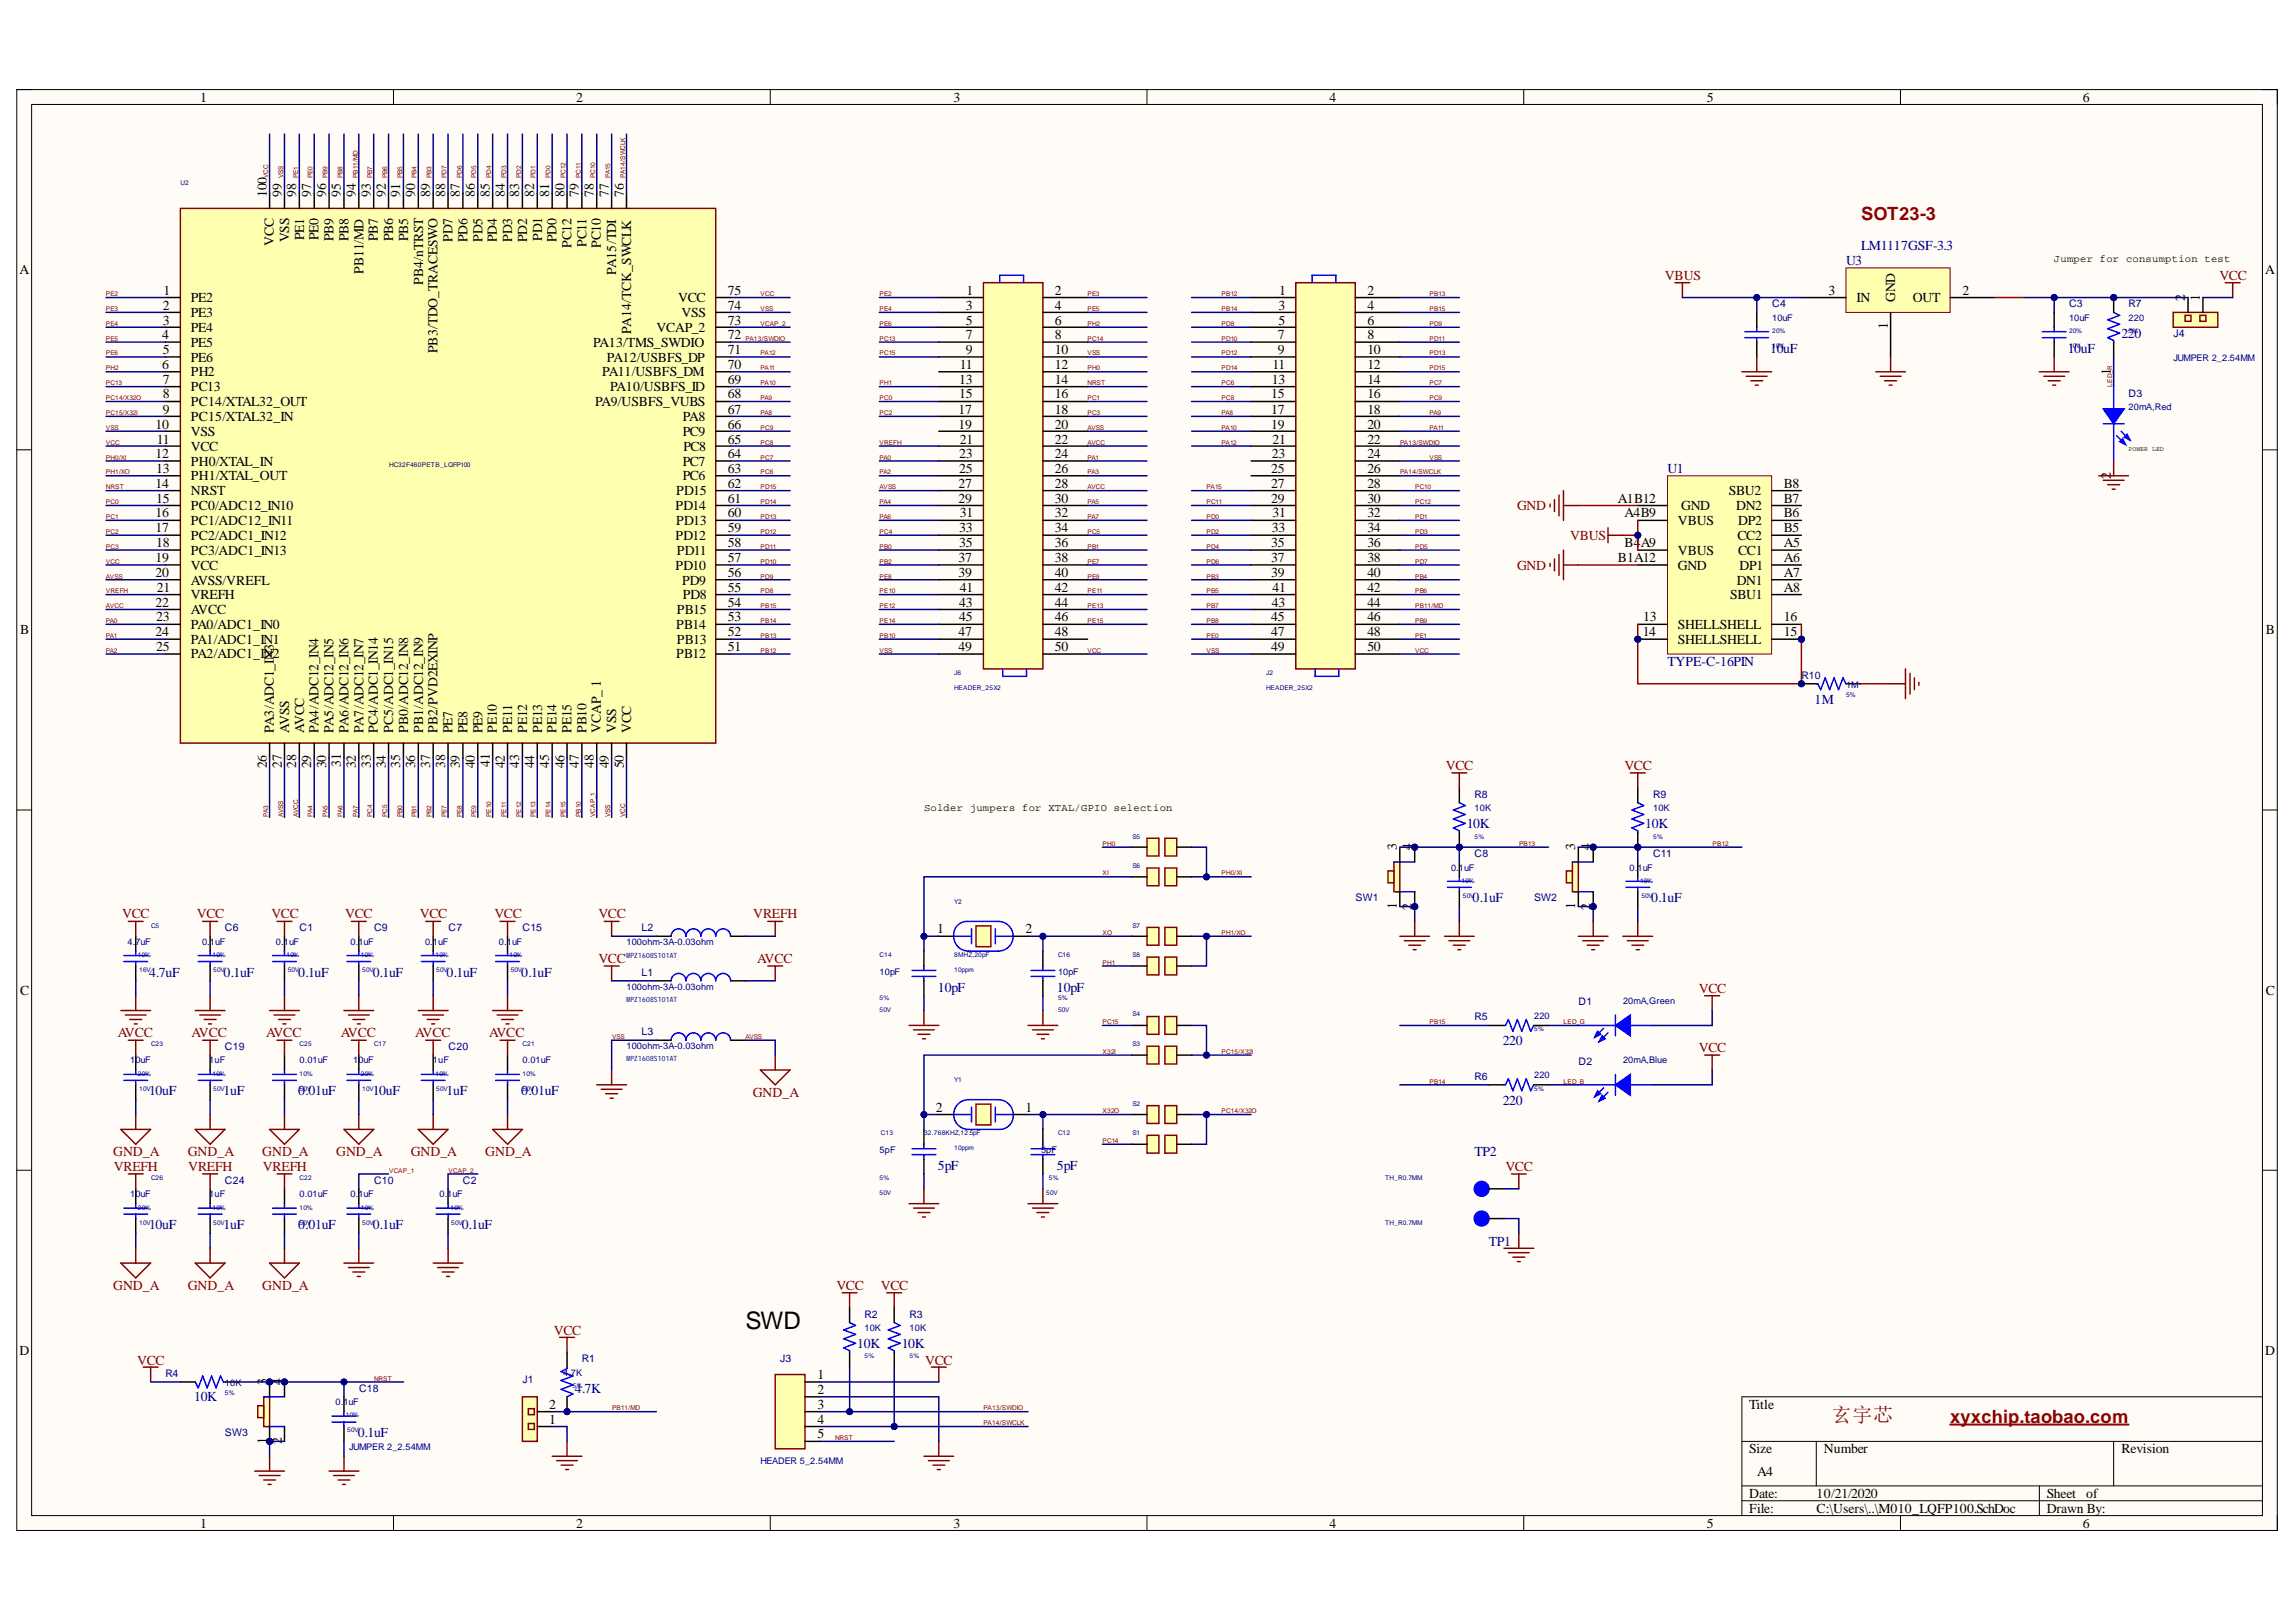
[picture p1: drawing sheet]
<svg xmlns="http://www.w3.org/2000/svg" width="297mm" height="210mm" viewBox="0 0 297 210" stroke-linecap="round" stroke-linejoin="round" font-family="sans-serif">
<defs><g id="words">
<text font-size="3.1" x="96.4" y="172">SWD</text>
<text font-size="2.6" fill="#980000" x="237" y="184">玄宇芯</text>
<g font-size="2.4" fill="#980000">
<text x="240.8" y="28.4">SOT23-3</text>
<text x="252.3" y="184.1">xyxchip.taobao.com</text>
</g>
<g font-size="1.8">
<text x="25.9" y="13.2">1</text>
<text x="74.5" y="13.2">2</text>
<text x="123.3" y="13.2">3</text>
<text x="172" y="13.2">4</text>
<text x="220.8" y="13.2">5</text>
<text x="269.5" y="13.2">6</text>
<text x="34.5" y="25.4" transform="rotate(-90 34.5 25.4)">100</text>
<text x="36.5" y="25.4" transform="rotate(-90 36.5 25.4)">99</text>
<text x="38.3" y="25.4" transform="rotate(-90 38.3 25.4)">98</text>
<text x="40.3" y="25.4" transform="rotate(-90 40.3 25.4)">97</text>
<text x="42.2" y="25.4" transform="rotate(-90 42.2 25.4)">96</text>
<text x="44.1" y="25.4" transform="rotate(-90 44.1 25.4)">95</text>
<text x="46" y="25.4" transform="rotate(-90 46 25.4)">94</text>
<text x="48" y="25.4" transform="rotate(-90 48 25.4)">93</text>
<text x="49.9" y="25.4" transform="rotate(-90 49.9 25.4)">92</text>
<text x="51.8" y="25.4" transform="rotate(-90 51.8 25.4)">91</text>
<text x="53.7" y="25.4" transform="rotate(-90 53.7 25.4)">90</text>
<text x="55.7" y="25.4" transform="rotate(-90 55.7 25.4)">89</text>
<text x="57.6" y="25.4" transform="rotate(-90 57.6 25.4)">88</text>
<text x="59.5" y="25.4" transform="rotate(-90 59.5 25.4)">87</text>
<text x="61.4" y="25.4" transform="rotate(-90 61.4 25.4)">86</text>
<text x="63.4" y="25.4" transform="rotate(-90 63.4 25.4)">85</text>
<text x="65.3" y="25.4" transform="rotate(-90 65.3 25.4)">84</text>
<text x="67.2" y="25.4" transform="rotate(-90 67.2 25.4)">83</text>
<text x="69.1" y="25.4" transform="rotate(-90 69.1 25.4)">82</text>
<text x="71.1" y="25.4" transform="rotate(-90 71.1 25.4)">81</text>
<text x="73" y="25.4" transform="rotate(-90 73 25.4)">80</text>
<text x="74.9" y="25.4" transform="rotate(-90 74.9 25.4)">79</text>
<text x="76.8" y="25.4" transform="rotate(-90 76.8 25.4)">78</text>
<text x="78.8" y="25.4" transform="rotate(-90 78.8 25.4)">77</text>
<text x="80.7" y="25.4" transform="rotate(-90 80.7 25.4)">76</text>
<text x="2.5" y="35.5">A</text>
<text x="35.4" y="31.8" transform="rotate(-90 35.4 31.8)">VCC</text>
<text x="37.4" y="31.4" transform="rotate(-90 37.4 31.4)">VSS</text>
<text x="39.3" y="31" transform="rotate(-90 39.3 31)">PE1</text>
<text x="41.2" y="31.1" transform="rotate(-90 41.2 31.1)">PE0</text>
<text x="43.1" y="31.2" transform="rotate(-90 43.1 31.2)">PB9</text>
<text x="45.1" y="31.2" transform="rotate(-90 45.1 31.2)">PB8</text>
<text x="47" y="35.4" transform="rotate(-90 47 35.4)">PB11/MD</text>
<text x="48.9" y="31.2" transform="rotate(-90 48.9 31.2)">PB7</text>
<text x="50.8" y="31.2" transform="rotate(-90 50.8 31.2)">PB6</text>
<text x="52.8" y="31.2" transform="rotate(-90 52.8 31.2)">PB5</text>
<text x="58.5" y="31.3" transform="rotate(-90 58.5 31.3)">PD7</text>
<text x="60.5" y="31.4" transform="rotate(-90 60.5 31.4)">PD6</text>
<text x="62.4" y="31.3" transform="rotate(-90 62.4 31.3)">PD5</text>
<text x="64.3" y="31.4" transform="rotate(-90 64.3 31.4)">PD4</text>
<text x="66.2" y="31.3" transform="rotate(-90 66.2 31.3)">PD3</text>
<text x="68.2" y="31.4" transform="rotate(-90 68.2 31.4)">PD2</text>
<text x="70.1" y="31.2" transform="rotate(-90 70.1 31.2)">PD1</text>
<text x="72" y="31.4" transform="rotate(-90 72 31.4)">PD0</text>
<text x="73.9" y="32.1" transform="rotate(-90 73.9 32.1)">PC12</text>
<text x="75.9" y="32" transform="rotate(-90 75.9 32)">PC11</text>
<text x="77.7" y="32.1" transform="rotate(-90 77.7 32.1)">PC10</text>
<text x="79.7" y="35.6" transform="rotate(-90 79.7 35.6)">PA15/TDI</text>
<text x="293.1" y="35.5">A</text>
<text x="21.1" y="40.1">2</text>
<text x="21.2" y="38.1">1</text>
<text x="24.7" y="39.1">PE2</text>
<text x="24.7" y="41">PE3</text>
<text x="54.7" y="36.9" transform="rotate(-90 54.7 36.9)">PB4/nTRST</text>
<text x="87.7" y="39.1">VCC</text>
<text x="88.2" y="41">VSS</text>
<text x="94.2" y="40.1">74</text>
<text x="94.2" y="38.1">75</text>
<text x="125" y="40.1">3</text>
<text x="125" y="38.1">1</text>
<text x="136.5" y="38.1">2</text>
<text x="136.5" y="40.1">4</text>
<text x="165.4" y="40.1">3</text>
<text x="165.5" y="38.1">1</text>
<text x="176.9" y="38.1">2</text>
<text x="176.9" y="40.1">4</text>
<text x="236.5" y="38.1">3</text>
<text x="240.2" y="39.1">IN</text>
<text x="245.2" y="39.1" transform="rotate(-90 245.2 39.1)">GND</text>
<text x="247.5" y="39.1">OUT</text>
<text x="253.9" y="38.1">2</text>
<text x="282.6" y="38.9" transform="rotate(-90 282.6 38.9)">2</text>
<text x="284.6" y="38.9" transform="rotate(-90 284.6 38.9)">1</text>
<text x="21" y="43.9">4</text>
<text x="21" y="47.8">6</text>
<text x="21.1" y="42">3</text>
<text x="21.1" y="45.8">5</text>
<text x="24.7" y="42.9">PE4</text>
<text x="24.7" y="44.9">PE5</text>
<text x="24.7" y="46.8">PE6</text>
<text x="56.6" y="45.7" transform="rotate(-90 56.6 45.7)">PB3/TDO_TRACESWO</text>
<text x="76.7" y="44.9">PA13/TMS_SWDIO</text>
<text x="78.5" y="46.8">PA12/USBFS_DP</text>
<text x="81.6" y="43.2" transform="rotate(-90 81.6 43.2)">PA14/TCK_SWCLK</text>
<text x="84.9" y="42.9">VCAP_2</text>
<text x="94.2" y="47.8">70</text>
<text x="94.2" y="45.8">71</text>
<text x="94.2" y="43.9">72</text>
<text x="94.2" y="42">73</text>
<text x="124.2" y="47.8">11</text>
<text x="125" y="42">5</text>
<text x="125" y="43.9">7</text>
<text x="125" y="45.8">9</text>
<text x="136.5" y="42">6</text>
<text x="136.5" y="43.9">8</text>
<text x="136.5" y="45.8">10</text>
<text x="136.5" y="47.8">12</text>
<text x="164.6" y="47.8">11</text>
<text x="165.3" y="43.9">7</text>
<text x="165.3" y="45.8">9</text>
<text x="165.4" y="42">5</text>
<text x="176.9" y="42">6</text>
<text x="176.9" y="43.9">8</text>
<text x="176.9" y="45.8">10</text>
<text x="176.9" y="47.8">12</text>
<text x="244.2" y="42.6" transform="rotate(-90 244.2 42.6)">1</text>
<text x="21.1" y="49.7">7</text>
<text x="21.1" y="51.6">8</text>
<text x="21.1" y="53.5">9</text>
<text x="24.7" y="48.7">PH2</text>
<text x="24.7" y="50.6">PC13</text>
<text x="24.7" y="52.6">PC14/XTAL32_OUT</text>
<text x="77" y="52.6">PA9/USBFS_VUBS</text>
<text x="77.9" y="48.7">PA11/USBFS_DM</text>
<text x="78.9" y="50.6">PA10/USBFS_ID</text>
<text x="94.2" y="53.5">67</text>
<text x="94.2" y="51.6">68</text>
<text x="94.2" y="49.7">69</text>
<text x="124" y="53.5">17</text>
<text x="124.1" y="49.7">13</text>
<text x="124.1" y="51.6">15</text>
<text x="136.5" y="49.7">14</text>
<text x="136.5" y="51.6">16</text>
<text x="136.5" y="53.5">18</text>
<text x="164.5" y="51.6">15</text>
<text x="164.5" y="53.5">17</text>
<text x="164.5" y="49.7">13</text>
<text x="176.9" y="49.7">14</text>
<text x="176.9" y="51.6">16</text>
<text x="176.9" y="53.5">18</text>
<text x="273.1" y="48.5" transform="rotate(-90 273.1 48.5)">1</text>
<text x="20.1" y="55.5">10</text>
<text x="20.1" y="59.3">12</text>
<text x="20.3" y="57.4">11</text>
<text x="24.7" y="54.4">PC15/XTAL32_IN</text>
<text x="24.7" y="56.4">VSS</text>
<text x="24.7" y="58.3">VCC</text>
<text x="88.3" y="56.4">PC9</text>
<text x="88.3" y="54.4">PA8</text>
<text x="88.4" y="58.3">PC8</text>
<text x="94.2" y="59.3">64</text>
<text x="94.2" y="57.4">65</text>
<text x="94.2" y="55.5">66</text>
<text x="124" y="55.5">19</text>
<text x="124.1" y="59.3">23</text>
<text x="124.2" y="57.4">21</text>
<text x="136.5" y="55.5">20</text>
<text x="136.5" y="57.4">22</text>
<text x="136.5" y="59.3">24</text>
<text x="164.5" y="55.5">19</text>
<text x="164.5" y="59.3">23</text>
<text x="164.6" y="57.4">21</text>
<text x="176.9" y="55.5">20</text>
<text x="176.9" y="57.4">22</text>
<text x="176.9" y="59.3">24</text>
<text x="20.1" y="63.1">14</text>
<text x="20.2" y="61.2">13</text>
<text x="20.2" y="65.1">15</text>
<text x="24.7" y="60.3">PH0/XTAL_IN</text>
<text x="24.7" y="62.1">PH1/XTAL_OUT</text>
<text x="24.7" y="64.1">NRST</text>
<text x="87.5" y="64.1">PD15</text>
<text x="88.3" y="62.1">PC6</text>
<text x="88.3" y="60.3">PC7</text>
<text x="94.2" y="65.1">61</text>
<text x="94.2" y="63.1">62</text>
<text x="94.2" y="61.2">63</text>
<text x="124" y="63.1">27</text>
<text x="124" y="65.1">29</text>
<text x="124.1" y="61.2">25</text>
<text x="136.5" y="61.2">26</text>
<text x="136.5" y="63.1">28</text>
<text x="136.5" y="65.1">30</text>
<text x="164.5" y="61.2">25</text>
<text x="164.5" y="63.1">27</text>
<text x="164.5" y="65.1">29</text>
<text x="176.9" y="61.2">26</text>
<text x="176.9" y="63.1">28</text>
<text x="176.9" y="65.1">30</text>
<text x="209.3" y="65.1">A1B12</text>
<text x="223.7" y="64.1">SBU2</text>
<text x="230.8" y="63.1">B8</text>
<text x="230.8" y="65.1">B7</text>
<text x="273.1" y="62" transform="rotate(-90 273.1 62)">2</text>
<text x="20.1" y="67">16</text>
<text x="20.1" y="68.9">17</text>
<text x="20.2" y="70.8">18</text>
<text x="24.7" y="66">PC0/ADC12_IN10</text>
<text x="24.7" y="68">PC1/ADC12_IN11</text>
<text x="24.7" y="69.8">PC2/ADC1_IN12</text>
<text x="24.7" y="71.8">PC3/ADC1_IN13</text>
<text x="87.4" y="69.8">PD12</text>
<text x="87.4" y="66">PD14</text>
<text x="87.5" y="68">PD13</text>
<text x="87.6" y="71.8">PD11</text>
<text x="94.2" y="70.8">58</text>
<text x="94.2" y="68.9">59</text>
<text x="94.2" y="67">60</text>
<text x="124.1" y="68.9">33</text>
<text x="124.1" y="70.8">35</text>
<text x="124.2" y="67">31</text>
<text x="136.5" y="67">32</text>
<text x="136.5" y="68.9">34</text>
<text x="136.5" y="70.8">36</text>
<text x="164.5" y="70.8">35</text>
<text x="164.5" y="68.9">33</text>
<text x="164.6" y="67">31</text>
<text x="176.9" y="67">32</text>
<text x="176.9" y="68.9">34</text>
<text x="176.9" y="70.8">36</text>
<text x="210.1" y="67">A4B9</text>
<text x="210.1" y="70.8">B4A9</text>
<text x="217.1" y="68">VBUS</text>
<text x="217.1" y="71.8">VBUS</text>
<text x="217.5" y="66">GND</text>
<text x="224.6" y="66">DN2</text>
<text x="224.8" y="69.8">CC2</text>
<text x="224.9" y="71.8">CC1</text>
<text x="224.9" y="68">DP2</text>
<text x="230.8" y="70.8">A5</text>
<text x="230.8" y="67">B6</text>
<text x="230.8" y="68.9">B5</text>
<text x="20.1" y="72.8">19</text>
<text x="20.1" y="74.6">20</text>
<text x="20.3" y="76.6">21</text>
<text x="24.7" y="73.7">VCC</text>
<text x="24.7" y="75.7">AVSS/VREFL</text>
<text x="24.7" y="77.5">VREFH</text>
<text x="87.4" y="73.7">PD10</text>
<text x="88.2" y="75.7">PD9</text>
<text x="88.3" y="77.5">PD8</text>
<text x="94.2" y="76.6">55</text>
<text x="94.2" y="74.6">56</text>
<text x="94.2" y="72.8">57</text>
<text x="124" y="72.8">37</text>
<text x="124" y="74.6">39</text>
<text x="124.2" y="76.6">41</text>
<text x="136.5" y="72.8">38</text>
<text x="136.5" y="74.6">40</text>
<text x="136.5" y="76.6">42</text>
<text x="164.5" y="72.8">37</text>
<text x="164.5" y="74.6">39</text>
<text x="164.6" y="76.6">41</text>
<text x="176.9" y="72.8">38</text>
<text x="176.9" y="74.6">40</text>
<text x="176.9" y="76.6">42</text>
<text x="209.3" y="72.8">B1A12</text>
<text x="217.1" y="73.7">GND</text>
<text x="223.9" y="77.5">SBU1</text>
<text x="224.7" y="75.7">DN1</text>
<text x="225" y="73.7">DP1</text>
<text x="230.8" y="72.8">A6</text>
<text x="230.8" y="74.6">A7</text>
<text x="230.8" y="76.6">A8</text>
<text x="2.6" y="82.1">B</text>
<text x="20.1" y="78.5">22</text>
<text x="20.1" y="82.3">24</text>
<text x="20.2" y="80.4">23</text>
<text x="24.7" y="79.5">AVCC</text>
<text x="24.7" y="81.4">PA0/ADC1_IN0</text>
<text x="24.7" y="83.4">PA1/ADC1_IN1</text>
<text x="87.5" y="81.4">PB14</text>
<text x="87.6" y="83.4">PB13</text>
<text x="87.6" y="79.5">PB15</text>
<text x="94.2" y="82.3">52</text>
<text x="94.2" y="80.4">53</text>
<text x="94.2" y="78.5">54</text>
<text x="124" y="82.3">47</text>
<text x="124.1" y="78.5">43</text>
<text x="124.1" y="80.4">45</text>
<text x="136.5" y="78.5">44</text>
<text x="136.5" y="80.4">46</text>
<text x="136.5" y="82.3">48</text>
<text x="164.5" y="80.4">45</text>
<text x="164.5" y="82.3">47</text>
<text x="164.5" y="78.5">43</text>
<text x="176.9" y="78.5">44</text>
<text x="176.9" y="80.4">46</text>
<text x="176.9" y="82.3">48</text>
<text x="212.5" y="82.3">14</text>
<text x="212.6" y="80.4">13</text>
<text x="217.1" y="81.4">SHELLSHELL</text>
<text x="217.1" y="83.4">SHELLSHELL</text>
<text x="230.8" y="82.3">15</text>
<text x="230.8" y="80.4">16</text>
<text x="293.1" y="82.1">B</text>
<text x="20.2" y="84.3">25</text>
<text x="24.7" y="85.2">PA2/ADC1_IN2</text>
<text x="87.5" y="85.2">PB12</text>
<text x="94.2" y="84.3">51</text>
<text x="124" y="84.3">49</text>
<text x="136.5" y="84.3">50</text>
<text x="164.5" y="84.3">49</text>
<text x="176.9" y="84.3">50</text>
<text x="35.4" y="94.8" transform="rotate(-90 35.4 94.8)">PA3/ADC1_IN3</text>
<text x="37.4" y="94.8" transform="rotate(-90 37.4 94.8)">AVSS</text>
<text x="39.3" y="94.8" transform="rotate(-90 39.3 94.8)">AVCC</text>
<text x="41.2" y="94.8" transform="rotate(-90 41.2 94.8)">PA4/ADC12_IN4</text>
<text x="43.1" y="94.8" transform="rotate(-90 43.1 94.8)">PA5/ADC12_IN5</text>
<text x="45.1" y="94.8" transform="rotate(-90 45.1 94.8)">PA6/ADC12_IN6</text>
<text x="47" y="94.8" transform="rotate(-90 47 94.8)">PA7/ADC12_IN7</text>
<text x="48.9" y="94.8" transform="rotate(-90 48.9 94.8)">PC4/ADC1_IN14</text>
<text x="50.8" y="94.8" transform="rotate(-90 50.8 94.8)">PC5/ADC1_IN15</text>
<text x="52.8" y="94.8" transform="rotate(-90 52.8 94.8)">PB0/ADC12_IN8</text>
<text x="54.7" y="94.8" transform="rotate(-90 54.7 94.8)">PB1/ADC12_IN9</text>
<text x="56.6" y="94.8" transform="rotate(-90 56.6 94.8)">PB2/PVD2EXINP</text>
<text x="58.5" y="94.8" transform="rotate(-90 58.5 94.8)">PE7</text>
<text x="60.5" y="94.8" transform="rotate(-90 60.5 94.8)">PE8</text>
<text x="62.4" y="94.8" transform="rotate(-90 62.4 94.8)">PE9</text>
<text x="64.3" y="94.8" transform="rotate(-90 64.3 94.8)">PE10</text>
<text x="66.2" y="94.8" transform="rotate(-90 66.2 94.8)">PE11</text>
<text x="68.2" y="94.8" transform="rotate(-90 68.2 94.8)">PE12</text>
<text x="70.1" y="94.8" transform="rotate(-90 70.1 94.8)">PE13</text>
<text x="72" y="94.8" transform="rotate(-90 72 94.8)">PE14</text>
<text x="73.9" y="94.8" transform="rotate(-90 73.9 94.8)">PE15</text>
<text x="75.9" y="94.8" transform="rotate(-90 75.9 94.8)">PB10</text>
<text x="77.7" y="94.8" transform="rotate(-90 77.7 94.8)">VCAP_ 1</text>
<text x="79.7" y="94.8" transform="rotate(-90 79.7 94.8)">VSS</text>
<text x="81.6" y="94.8" transform="rotate(-90 81.6 94.8)">VCC</text>
<text x="34.5" y="99.4" transform="rotate(-90 34.5 99.4)">26</text>
<text x="36.5" y="99.3" transform="rotate(-90 36.5 99.3)">27</text>
<text x="38.3" y="99.3" transform="rotate(-90 38.3 99.3)">28</text>
<text x="40.3" y="99.4" transform="rotate(-90 40.3 99.4)">29</text>
<text x="42.2" y="99.4" transform="rotate(-90 42.2 99.4)">30</text>
<text x="44.1" y="99.2" transform="rotate(-90 44.1 99.2)">31</text>
<text x="46" y="99.4" transform="rotate(-90 46 99.4)">32</text>
<text x="48" y="99.3" transform="rotate(-90 48 99.3)">33</text>
<text x="49.9" y="99.4" transform="rotate(-90 49.9 99.4)">34</text>
<text x="51.8" y="99.3" transform="rotate(-90 51.8 99.3)">35</text>
<text x="53.7" y="99.4" transform="rotate(-90 53.7 99.4)">36</text>
<text x="55.7" y="99.3" transform="rotate(-90 55.7 99.3)">37</text>
<text x="57.6" y="99.3" transform="rotate(-90 57.6 99.3)">38</text>
<text x="59.5" y="99.4" transform="rotate(-90 59.5 99.4)">39</text>
<text x="61.4" y="99.4" transform="rotate(-90 61.4 99.4)">40</text>
<text x="63.4" y="99.2" transform="rotate(-90 63.4 99.2)">41</text>
<text x="65.3" y="99.4" transform="rotate(-90 65.3 99.4)">42</text>
<text x="67.2" y="99.3" transform="rotate(-90 67.2 99.3)">43</text>
<text x="69.1" y="99.4" transform="rotate(-90 69.1 99.4)">44</text>
<text x="71.1" y="99.3" transform="rotate(-90 71.1 99.3)">45</text>
<text x="73" y="99.4" transform="rotate(-90 73 99.4)">46</text>
<text x="74.9" y="99.3" transform="rotate(-90 74.9 99.3)">47</text>
<text x="76.8" y="99.3" transform="rotate(-90 76.8 99.3)">48</text>
<text x="78.8" y="99.4" transform="rotate(-90 78.8 99.4)">49</text>
<text x="80.7" y="99.4" transform="rotate(-90 80.7 99.4)">50</text>
<text x="180.7" y="110" transform="rotate(-90 180.7 110)">3</text>
<text x="182.7" y="110" transform="rotate(-90 182.7 110)">4</text>
<text x="203.8" y="110" transform="rotate(-90 203.8 110)">3</text>
<text x="205.7" y="110" transform="rotate(-90 205.7 110)">4</text>
<text x="180.7" y="117.6" transform="rotate(-90 180.7 117.6)">1</text>
<text x="182.7" y="117.8" transform="rotate(-90 182.7 117.8)">2</text>
<text x="203.8" y="117.6" transform="rotate(-90 203.8 117.6)">1</text>
<text x="205.7" y="117.8" transform="rotate(-90 205.7 117.8)">2</text>
<text x="121.2" y="120.8">1</text>
<text x="132.7" y="120.8">2</text>
<text x="2.6" y="128.7">C</text>
<text x="293.1" y="128.7">C</text>
<text x="121.1" y="143.9">2</text>
<text x="132.7" y="143.9">1</text>
<text x="2.5" y="175.3">D</text>
<text x="34.5" y="179.2" transform="rotate(-90 34.5 179.2)">3</text>
<text x="36.5" y="179.2" transform="rotate(-90 36.5 179.2)">4</text>
<text x="105.8" y="178.4">1</text>
<text x="293.1" y="175.3">D</text>
<text x="71.1" y="184.3">1</text>
<text x="71.1" y="182.3">2</text>
<text x="105.8" y="180.4">2</text>
<text x="105.8" y="182.3">3</text>
<text x="105.8" y="184.3">4</text>
<text x="226.3" y="182.3">Title</text>
<text x="34.5" y="186.8" transform="rotate(-90 34.5 186.8)">1</text>
<text x="36.5" y="186.9" transform="rotate(-90 36.5 186.9)">2</text>
<text x="105.8" y="186.1">5</text>
<text x="226.3" y="188.1">Size</text>
<text x="227.3" y="191">A4</text>
<text x="236" y="188.1">Number</text>
<text x="274.4" y="188.1">Revision</text>
<text x="25.9" y="197.7">1</text>
<text x="74.5" y="197.7">2</text>
<text x="123.3" y="197.7">3</text>
<text x="172" y="197.7">4</text>
<text x="220.8" y="197.7">5</text>
<text x="226.3" y="193.8">Date:</text>
<text x="226.3" y="195.8">File:</text>
<text x="235" y="193.8">10/21/2020</text>
<text x="235" y="195.8">C:\Users\..\M010_LQFP100.SchDoc</text>
<text x="264.8" y="193.8">Sheet</text>
<text x="264.8" y="195.8">Drawn By:</text>
<text x="269.5" y="197.7">6</text>
<text x="269.9" y="193.8">of</text>
</g>
<g font-size="1.8" fill="#000080">
<text x="238.8" y="34.3">U3</text>
<text x="240.8" y="32.4">LM1117GSF-3.3</text>
<text x="229" y="45.7">10uF</text>
<text x="267.5" y="45.7">10uF</text>
<text x="274.4" y="43.7">220</text>
<text x="215.7" y="61.2">U1</text>
<text x="215.7" y="86.2">TYPE-C-16PIN</text>
<text x="234.8" y="91">1M</text>
<text x="189.8" y="107.2">10K</text>
<text x="212.9" y="107.2">10K</text>
<text x="190.5" y="116.7">0.1uF</text>
<text x="213.6" y="116.7">0.1uF</text>
<text x="19.3" y="126.4">4.7uF</text>
<text x="28.9" y="126.4">0.1uF</text>
<text x="38.6" y="126.4">0.1uF</text>
<text x="48.2" y="126.4">0.1uF</text>
<text x="57.8" y="126.4">0.1uF</text>
<text x="67.4" y="126.4">0.1uF</text>
<text x="121.3" y="128.3">10pF</text>
<text x="136.7" y="128.3">10pF</text>
<text x="194.4" y="135.3">220</text>
<text x="19.3" y="141.8">10uF</text>
<text x="28.9" y="141.8">1uF</text>
<text x="38.6" y="141.8">0.01uF</text>
<text x="48.2" y="141.8">10uF</text>
<text x="57.8" y="141.8">1uF</text>
<text x="67.4" y="141.8">0.01uF</text>
<text x="194.4" y="142.9">220</text>
<text x="190.8" y="149.6">TP2</text>
<text x="121.3" y="151.4">5pF</text>
<text x="136.7" y="151.4">5pF</text>
<text x="19.3" y="159.1">10uF</text>
<text x="28.9" y="159.1">1uF</text>
<text x="38.6" y="159.1">0.01uF</text>
<text x="48.2" y="159.1">0.1uF</text>
<text x="59.7" y="159.1">0.1uF</text>
<text x="192.6" y="161.2">TP1</text>
<text x="110.9" y="174.5">10K</text>
<text x="116.7" y="174.5">10K</text>
<text x="25.1" y="181.3">10K</text>
<text x="46.3" y="186">0.1uF</text>
<text x="74.4" y="180.2">4.7K</text>
</g>
<g font-size="1.8" fill="#800000">
<text x="215.4" y="36.2">VBUS</text>
<text x="287.1" y="36.2">VCC</text>
<text x="196.3" y="66">GND</text>
<text x="203.1" y="69.8">VBUS</text>
<text x="196.3" y="73.7">GND</text>
<text x="187.1" y="99.7">VCC</text>
<text x="210.1" y="99.7">VCC</text>
<text x="15.8" y="118.9">VCC</text>
<text x="25.5" y="118.9">VCC</text>
<text x="35.1" y="118.9">VCC</text>
<text x="44.7" y="118.9">VCC</text>
<text x="54.3" y="118.9">VCC</text>
<text x="64" y="118.9">VCC</text>
<text x="77.4" y="118.9">VCC</text>
<text x="97.5" y="118.9">VREFH</text>
<text x="77.4" y="124.7">VCC</text>
<text x="98" y="124.7">AVCC</text>
<text x="219.8" y="128.5">VCC</text>
<text x="15.2" y="134.2">AVCC</text>
<text x="24.8" y="134.2">AVCC</text>
<text x="34.4" y="134.2">AVCC</text>
<text x="44.1" y="134.2">AVCC</text>
<text x="53.7" y="134.2">AVCC</text>
<text x="63.3" y="134.2">AVCC</text>
<text x="219.8" y="136.2">VCC</text>
<text x="97.4" y="141.9">GND_A</text>
<text x="14.6" y="149.6">GND_A</text>
<text x="24.3" y="149.6">GND_A</text>
<text x="33.9" y="149.6">GND_A</text>
<text x="43.5" y="149.6">GND_A</text>
<text x="53.1" y="149.6">GND_A</text>
<text x="62.8" y="149.6">GND_A</text>
<text x="14.7" y="151.6">VREFH</text>
<text x="24.4" y="151.6">VREFH</text>
<text x="34" y="151.6">VREFH</text>
<text x="194.7" y="151.6">VCC</text>
<text x="14.6" y="167">GND_A</text>
<text x="24.3" y="167">GND_A</text>
<text x="33.9" y="167">GND_A</text>
<text x="108.2" y="167">VCC</text>
<text x="114" y="167">VCC</text>
<text x="71.7" y="172.7">VCC</text>
<text x="17.8" y="176.6">VCC</text>
<text x="119.7" y="176.6">VCC</text>
</g>
<g font-size="1.4">
<text x="265.7" y="33.9">Jumper for consumption test</text>
<text x="119.5" y="105">Solder jumpers for XTAL/GPIO selection</text>
</g>
<g font-size="1.4" fill="#000080">
<text x="229.3" y="39.7">C4</text>
<text x="267.7" y="39.7">C3</text>
<text x="275.4" y="39.7">R7</text>
<text x="281.2" y="43.6">J4</text>
<text x="275.4" y="51.3">D3</text>
<text x="233.1" y="87.8">R10</text>
<text x="190.8" y="103.2">R8</text>
<text x="213.9" y="103.2">R9</text>
<text x="190.8" y="110.9">C8</text>
<text x="213.9" y="110.9">C11</text>
<text x="175.4" y="116.7">SW1</text>
<text x="198.5" y="116.7">SW2</text>
<text x="29.1" y="120.5">C6</text>
<text x="38.7" y="120.5">C1</text>
<text x="48.4" y="120.5">C9</text>
<text x="58" y="120.5">C7</text>
<text x="67.6" y="120.5">C15</text>
<text x="83" y="120.5">L2</text>
<text x="83" y="126.3">L1</text>
<text x="204.2" y="130.1">D1</text>
<text x="29.1" y="135.8">C19</text>
<text x="58" y="135.8">C20</text>
<text x="83" y="134">L3</text>
<text x="190.8" y="132">R5</text>
<text x="204.2" y="137.8">D2</text>
<text x="190.8" y="139.7">R6</text>
<text x="29.1" y="153.2">C24</text>
<text x="48.4" y="153.2">C10</text>
<text x="59.9" y="153.2">C2</text>
<text x="111.8" y="170.5">R2</text>
<text x="117.7" y="170.5">R3</text>
<text x="21.4" y="178.2">R4</text>
<text x="67.6" y="179">J1</text>
<text x="75.3" y="176.2">R1</text>
<text x="100.9" y="176.2">J3</text>
<text x="29.1" y="185.9">SW3</text>
<text x="46.4" y="180.1">C18</text>
</g>
<g font-size="1.2" fill="#000080">
<text x="229.3" y="41.5">10uF</text>
<text x="267.7" y="41.5">10uF</text>
<text x="275.4" y="41.5">220</text>
<text x="281.2" y="46.7">JUMPER 2_2.54MM</text>
<text x="275.4" y="53.1">20mA,Red</text>
<text x="238.8" y="89">1M</text>
<text x="190.8" y="105">10K</text>
<text x="213.9" y="105">10K</text>
<text x="187.7" y="112.7">0.1uF</text>
<text x="210.8" y="112.7">0.1uF</text>
<text x="16.5" y="122.2">4.7uF</text>
<text x="26.1" y="122.2">0.1uF</text>
<text x="35.7" y="122.2">0.1uF</text>
<text x="45.3" y="122.2">0.1uF</text>
<text x="55" y="122.2">0.1uF</text>
<text x="64.6" y="122.2">0.1uF</text>
<text x="81" y="122.2">100ohm-3A-0.03ohm</text>
<text x="81" y="128.1">100ohm-3A-0.03ohm</text>
<text x="113.8" y="126.1">10pF</text>
<text x="136.9" y="126.1">10pF</text>
<text x="198.5" y="131.9">220</text>
<text x="210" y="129.9">20mA,Green</text>
<text x="16.8" y="137.6">10uF</text>
<text x="27.1" y="137.6">1uF</text>
<text x="38.7" y="137.6">0.01uF</text>
<text x="45.7" y="137.6">10uF</text>
<text x="56" y="137.6">1uF</text>
<text x="67.6" y="137.6">0.01uF</text>
<text x="81" y="135.8">100ohm-3A-0.03ohm</text>
<text x="210" y="137.6">20mA,Blue</text>
<text x="198.5" y="139.6">220</text>
<text x="113.8" y="149.2">5pF</text>
<text x="134.7" y="149.2">5pF</text>
<text x="16.8" y="154.9">10uF</text>
<text x="27.1" y="154.9">1uF</text>
<text x="38.7" y="154.9">0.01uF</text>
<text x="45.3" y="154.9">0.1uF</text>
<text x="56.9" y="154.9">0.1uF</text>
<text x="111.8" y="172.3">10K</text>
<text x="117.7" y="172.3">10K</text>
<text x="29.1" y="179.4">10K</text>
<text x="72.8" y="178">4.7K</text>
<text x="43.4" y="181.8">0.1uF</text>
<text x="45.2" y="187.7">JUMPER 2_2.54MM</text>
<text x="98.4" y="189.5">HEADER 5_2.54MM</text>
</g>
<g font-size=".9" fill="#000080">
<text x="81" y="123.9">MPZ1608S101AT</text>
<text x="81" y="129.7">MPZ1608S101AT</text>
<text x="81" y="137.4">MPZ1608S101AT</text>
</g>
<g font-size=".8" fill="#000080">
<text x="23.3" y="23.9">U2</text>
<text x="229.3" y="45.1">10V</text>
<text x="229.3" y="43.1">20%</text>
<text x="267.7" y="45.1">10V</text>
<text x="267.7" y="43.1">20%</text>
<text x="275.4" y="43.1">5%</text>
<text x="50.3" y="60.4">HC32F460PETB_LQFP100</text>
<text x="123.4" y="87.3">J6</text>
<text x="123.4" y="89.3">HEADER_25X2</text>
<text x="163.8" y="87.3">J2</text>
<text x="163.8" y="89.3">HEADER_25X2</text>
<text x="238.8" y="90.2">5%</text>
<text x="146.5" y="108.5">S5</text>
<text x="146.5" y="112.3">S6</text>
<text x="190.8" y="108.5">5%</text>
<text x="213.9" y="108.5">5%</text>
<text x="123.4" y="117">Y2</text>
<text x="189.1" y="114.3">10%</text>
<text x="189.3" y="116.1">50V</text>
<text x="212.2" y="114.3">10%</text>
<text x="212.3" y="116.1">50V</text>
<text x="17.9" y="123.8">10%</text>
<text x="18" y="125.8">16V</text>
<text x="19.5" y="120">C5</text>
<text x="27.5" y="123.8">10%</text>
<text x="27.6" y="125.8">50V</text>
<text x="37.1" y="123.8">10%</text>
<text x="37.2" y="125.8">50V</text>
<text x="46.7" y="123.8">10%</text>
<text x="46.9" y="125.8">50V</text>
<text x="56.3" y="123.8">10%</text>
<text x="56.4" y="125.8">50V</text>
<text x="65.9" y="123.8">10%</text>
<text x="66.1" y="125.8">50V</text>
<text x="113.8" y="123.8">C14</text>
<text x="123.4" y="125.8">10ppm</text>
<text x="123.4" y="123.8">8MHZ,20pF</text>
<text x="136.9" y="123.8">C16</text>
<text x="146.5" y="123.8">S8</text>
<text x="146.5" y="120">S7</text>
<text x="113.8" y="131">50V</text>
<text x="113.8" y="129.4">5%</text>
<text x="136.9" y="131">50V</text>
<text x="136.9" y="129.4">5%</text>
<text x="146.5" y="131.5">S4</text>
<text x="19.5" y="135.4">C23</text>
<text x="38.7" y="135.4">C25</text>
<text x="48.4" y="135.4">C17</text>
<text x="67.6" y="135.4">C21</text>
<text x="146.5" y="135.4">S3</text>
<text x="198.5" y="133.5">5%</text>
<text x="17.9" y="139.2">20%</text>
<text x="18" y="141.2">10V</text>
<text x="27.5" y="139.2">10%</text>
<text x="27.6" y="141.2">50V</text>
<text x="38.7" y="141.2">50V</text>
<text x="38.7" y="139.2">10%</text>
<text x="46.7" y="139.2">20%</text>
<text x="46.9" y="141.2">10V</text>
<text x="56.3" y="139.2">10%</text>
<text x="56.4" y="141.2">50V</text>
<text x="67.6" y="141.2">50V</text>
<text x="67.6" y="139.2">10%</text>
<text x="123.4" y="140">Y1</text>
<text x="146.5" y="143.1">S2</text>
<text x="198.5" y="141.2">5%</text>
<text x="114" y="146.9">C13</text>
<text x="119.5" y="146.9">32.768KHZ,12.5pF</text>
<text x="123.4" y="148.9">10ppm</text>
<text x="136.9" y="146.9">C12</text>
<text x="146.5" y="146.9">S1</text>
<text x="19.5" y="152.7">C26</text>
<text x="38.7" y="152.7">C22</text>
<text x="113.8" y="154.6">50V</text>
<text x="113.8" y="152.7">5%</text>
<text x="135.4" y="154.6">50V</text>
<text x="135.7" y="152.7">5%</text>
<text x="179.2" y="152.7">TH_R0.7MM</text>
<text x="17.9" y="156.6">20%</text>
<text x="18" y="158.5">10V</text>
<text x="27.5" y="156.6">10%</text>
<text x="27.6" y="158.5">50V</text>
<text x="38.7" y="158.5">50V</text>
<text x="38.7" y="156.6">10%</text>
<text x="46.7" y="156.6">10%</text>
<text x="46.9" y="158.5">50V</text>
<text x="58.3" y="156.6">10%</text>
<text x="58.4" y="158.5">50V</text>
<text x="179.2" y="158.5">TH_R0.7MM</text>
<text x="74.1" y="179.6">5%</text>
<text x="111.8" y="175.7">5%</text>
<text x="117.7" y="175.7">5%</text>
<text x="29.1" y="180.6">5%</text>
<text x="44.8" y="183.4">10%</text>
<text x="44.9" y="185.4">50V</text>
</g>
<g font-size=".8" fill="#800000">
<text x="34.7" y="23.1" transform="rotate(-90 34.7 23.1)">VCC</text>
<text x="36.6" y="23.1" transform="rotate(-90 36.6 23.1)">VSS</text>
<text x="38.6" y="23.1" transform="rotate(-90 38.6 23.1)">PE1</text>
<text x="40.4" y="23.1" transform="rotate(-90 40.4 23.1)">PE0</text>
<text x="42.4" y="23.1" transform="rotate(-90 42.4 23.1)">PB9</text>
<text x="44.3" y="23.1" transform="rotate(-90 44.3 23.1)">PB8</text>
<text x="46.3" y="23.1" transform="rotate(-90 46.3 23.1)">PB11/MD</text>
<text x="48.1" y="23.1" transform="rotate(-90 48.1 23.1)">PB7</text>
<text x="50.1" y="23.1" transform="rotate(-90 50.1 23.1)">PB6</text>
<text x="52" y="23.1" transform="rotate(-90 52 23.1)">PB5</text>
<text x="53.9" y="23.1" transform="rotate(-90 53.9 23.1)">PB4</text>
<text x="55.8" y="23.1" transform="rotate(-90 55.8 23.1)">PB3</text>
<text x="57.8" y="23.1" transform="rotate(-90 57.8 23.1)">PD7</text>
<text x="59.7" y="23.1" transform="rotate(-90 59.7 23.1)">PD6</text>
<text x="61.6" y="23.1" transform="rotate(-90 61.6 23.1)">PD5</text>
<text x="63.5" y="23.1" transform="rotate(-90 63.5 23.1)">PD4</text>
<text x="65.5" y="23.1" transform="rotate(-90 65.5 23.1)">PD3</text>
<text x="67.4" y="23.1" transform="rotate(-90 67.4 23.1)">PD2</text>
<text x="69.3" y="23.1" transform="rotate(-90 69.3 23.1)">PD1</text>
<text x="71.2" y="23.1" transform="rotate(-90 71.2 23.1)">PD0</text>
<text x="73.2" y="23.1" transform="rotate(-90 73.2 23.1)">PC12</text>
<text x="75.1" y="23.1" transform="rotate(-90 75.1 23.1)">PC11</text>
<text x="77" y="23.1" transform="rotate(-90 77 23.1)">PC10</text>
<text x="78.9" y="23.1" transform="rotate(-90 78.9 23.1)">PA15</text>
<text x="80.9" y="23.1" transform="rotate(-90 80.9 23.1)">PA14/SWCLK</text>
<text x="13.7" y="38.3">PE2</text>
<text x="13.7" y="40.2">PE3</text>
<text x="98.4" y="40.2">VSS</text>
<text x="98.4" y="38.3">VCC</text>
<text x="113.8" y="38.3">PE2</text>
<text x="113.8" y="40.2">PE4</text>
<text x="140.7" y="38.3">PE3</text>
<text x="140.7" y="40.2">PE5</text>
<text x="158" y="40.2">PB14</text>
<text x="158" y="38.3">PB12</text>
<text x="184.9" y="38.3">PB13</text>
<text x="184.9" y="40.2">PB15</text>
<text x="13.7" y="42.2">PE4</text>
<text x="13.7" y="44.1">PE5</text>
<text x="13.7" y="46">PE6</text>
<text x="13.7" y="47.9">PH2</text>
<text x="96.4" y="44.1">PA13/SWDIO</text>
<text x="98.4" y="42.2">VCAP_2</text>
<text x="98.4" y="47.9">PA11</text>
<text x="98.4" y="46">PA12</text>
<text x="113.8" y="46">PC15</text>
<text x="113.8" y="42.2">PE6</text>
<text x="113.8" y="44.1">PC13</text>
<text x="140.7" y="42.2">PH2</text>
<text x="140.7" y="46">VSS</text>
<text x="140.7" y="44.1">PC14</text>
<text x="140.7" y="47.9">PH0</text>
<text x="158" y="42.2">PD8</text>
<text x="158" y="44.1">PD10</text>
<text x="158" y="46">PD12</text>
<text x="158" y="47.9">PD14</text>
<text x="184.9" y="42.2">PD9</text>
<text x="184.9" y="44.1">PD11</text>
<text x="184.9" y="46">PD13</text>
<text x="184.9" y="47.9">PD15</text>
<text x="13.7" y="49.9">PC13</text>
<text x="13.7" y="51.8">PC14/X32O</text>
<text x="13.7" y="53.7">PC15/X32I</text>
<text x="98.4" y="53.7">PA8</text>
<text x="98.4" y="51.8">PA9</text>
<text x="98.4" y="49.9">PA10</text>
<text x="113.8" y="49.9">PH1</text>
<text x="113.8" y="51.8">PC0</text>
<text x="113.8" y="53.7">PC2</text>
<text x="140.7" y="49.9">NRST</text>
<text x="140.7" y="51.8">PC1</text>
<text x="140.7" y="53.7">PC3</text>
<text x="158" y="49.9">PC6</text>
<text x="158" y="51.8">PC8</text>
<text x="158" y="53.7">PA8</text>
<text x="184.9" y="49.9">PC7</text>
<text x="184.9" y="51.8">PC9</text>
<text x="184.9" y="53.7">PA9</text>
<text x="273.3" y="50" transform="rotate(-90 273.3 50)">LED_R</text>
<text x="13.7" y="55.6">VSS</text>
<text x="13.7" y="57.6">VCC</text>
<text x="13.7" y="59.5">PH0/XI</text>
<text x="98.4" y="59.5">PC7</text>
<text x="98.4" y="57.6">PC8</text>
<text x="98.4" y="55.6">PC9</text>
<text x="113.8" y="59.5">PA0</text>
<text x="113.8" y="57.6">VREFH</text>
<text x="140.7" y="55.6">AVSS</text>
<text x="140.7" y="57.6">AVCC</text>
<text x="140.7" y="59.5">PA1</text>
<text x="158" y="55.6">PA10</text>
<text x="158" y="57.6">PA12</text>
<text x="181.1" y="57.6">PA13/SWDIO</text>
<text x="184.9" y="59.5">VSS</text>
<text x="184.9" y="55.6">PA11</text>
<text x="13.7" y="63.3">NRST</text>
<text x="13.7" y="65.3">PC0</text>
<text x="13.7" y="61.4">PH1/XO</text>
<text x="98.4" y="61.4">PC6</text>
<text x="98.4" y="65.3">PD14</text>
<text x="98.4" y="63.3">PD15</text>
<text x="113.8" y="61.4">PA2</text>
<text x="113.8" y="63.3">AVSS</text>
<text x="113.8" y="65.3">PA4</text>
<text x="140.7" y="61.4">PA3</text>
<text x="140.7" y="63.3">AVCC</text>
<text x="140.7" y="65.3">PA5</text>
<text x="156.1" y="65.3">PC11</text>
<text x="156.1" y="63.3">PA15</text>
<text x="181.1" y="61.4">PA14/SWCLK</text>
<text x="183.1" y="65.3">PC12</text>
<text x="183.1" y="63.3">PC10</text>
<text x="13.7" y="67.2">PC1</text>
<text x="13.7" y="69.1">PC2</text>
<text x="13.7" y="71">PC3</text>
<text x="98.4" y="71">PD11</text>
<text x="98.4" y="69.1">PD12</text>
<text x="98.4" y="67.2">PD13</text>
<text x="113.8" y="67.2">PA6</text>
<text x="113.8" y="69.1">PC4</text>
<text x="113.8" y="71">PB0</text>
<text x="140.7" y="67.2">PA7</text>
<text x="140.7" y="69.1">PC5</text>
<text x="140.7" y="71">PB1</text>
<text x="156.1" y="67.2">PD0</text>
<text x="156.1" y="69.1">PD2</text>
<text x="156.1" y="71">PD4</text>
<text x="183.1" y="67.2">PD1</text>
<text x="183.1" y="69.1">PD3</text>
<text x="183.1" y="71">PD5</text>
<text x="13.7" y="73">VCC</text>
<text x="13.7" y="74.9">AVSS</text>
<text x="13.7" y="76.8">VREFH</text>
<text x="98.4" y="76.8">PD8</text>
<text x="98.4" y="74.9">PD9</text>
<text x="98.4" y="73">PD10</text>
<text x="113.8" y="73">PB2</text>
<text x="113.8" y="74.9">PE8</text>
<text x="113.8" y="76.8">PE10</text>
<text x="140.7" y="73">PE7</text>
<text x="140.7" y="74.9">PE9</text>
<text x="140.7" y="76.8">PE11</text>
<text x="156.1" y="76.8">PB5</text>
<text x="156.1" y="74.9">PB3</text>
<text x="156.1" y="73">PD6</text>
<text x="183.1" y="74.9">PB4</text>
<text x="183.1" y="76.8">PB6</text>
<text x="183.1" y="73">PD7</text>
<text x="13.7" y="78.7">AVCC</text>
<text x="13.7" y="80.6">PA0</text>
<text x="13.7" y="82.6">PA1</text>
<text x="98.4" y="82.6">PB13</text>
<text x="98.4" y="80.6">PB14</text>
<text x="98.4" y="78.7">PB15</text>
<text x="113.8" y="78.7">PE12</text>
<text x="113.8" y="80.6">PE14</text>
<text x="113.8" y="82.6">PB10</text>
<text x="140.7" y="78.7">PE13</text>
<text x="140.7" y="80.6">PE15</text>
<text x="156.1" y="82.6">PE0</text>
<text x="156.1" y="80.6">PB8</text>
<text x="156.1" y="78.7">PB7</text>
<text x="183.1" y="82.6">PE1</text>
<text x="183.1" y="80.6">PB9</text>
<text x="183.1" y="78.7">PB11/MD</text>
<text x="13.7" y="84.4">PA2</text>
<text x="98.4" y="84.4">PB12</text>
<text x="113.8" y="84.4">VSS</text>
<text x="140.7" y="84.4">VCC</text>
<text x="156.1" y="84.4">VSS</text>
<text x="183.1" y="84.4">VCC</text>
<text x="34.7" y="105.8" transform="rotate(-90 34.7 105.8)">PA3</text>
<text x="36.6" y="105.8" transform="rotate(-90 36.6 105.8)">AVSS</text>
<text x="38.6" y="105.8" transform="rotate(-90 38.6 105.8)">AVCC</text>
<text x="40.4" y="105.8" transform="rotate(-90 40.4 105.8)">PA4</text>
<text x="42.4" y="105.8" transform="rotate(-90 42.4 105.8)">PA5</text>
<text x="44.3" y="105.8" transform="rotate(-90 44.3 105.8)">PA6</text>
<text x="46.3" y="105.8" transform="rotate(-90 46.3 105.8)">PA7</text>
<text x="48.1" y="105.8" transform="rotate(-90 48.1 105.8)">PC4</text>
<text x="50.1" y="105.8" transform="rotate(-90 50.1 105.8)">PC5</text>
<text x="52" y="105.8" transform="rotate(-90 52 105.8)">PB0</text>
<text x="53.9" y="105.8" transform="rotate(-90 53.9 105.8)">PB1</text>
<text x="55.8" y="105.8" transform="rotate(-90 55.8 105.8)">PB2</text>
<text x="57.8" y="105.8" transform="rotate(-90 57.8 105.8)">PE7</text>
<text x="59.7" y="105.8" transform="rotate(-90 59.7 105.8)">PE8</text>
<text x="61.6" y="105.8" transform="rotate(-90 61.6 105.8)">PE9</text>
<text x="63.5" y="105.8" transform="rotate(-90 63.5 105.8)">PE10</text>
<text x="65.5" y="105.8" transform="rotate(-90 65.5 105.8)">PE11</text>
<text x="67.4" y="105.8" transform="rotate(-90 67.4 105.8)">PE12</text>
<text x="69.3" y="105.8" transform="rotate(-90 69.3 105.8)">PE13</text>
<text x="71.2" y="105.8" transform="rotate(-90 71.2 105.8)">PE14</text>
<text x="73.2" y="105.8" transform="rotate(-90 73.2 105.8)">PE15</text>
<text x="75.1" y="105.8" transform="rotate(-90 75.1 105.8)">PB10</text>
<text x="77" y="105.8" transform="rotate(-90 77 105.8)">VCAP_1</text>
<text x="78.9" y="105.8" transform="rotate(-90 78.9 105.8)">VSS</text>
<text x="80.9" y="105.8" transform="rotate(-90 80.9 105.8)">VCC</text>
<text x="142.6" y="113.3">XI</text>
<text x="142.6" y="109.5">PH0</text>
<text x="158" y="113.3">PH0/XI</text>
<text x="196.5" y="109.5">PB13</text>
<text x="221.6" y="109.5">PB12</text>
<text x="142.6" y="121">XO</text>
<text x="142.6" y="124.9">PH1</text>
<text x="158" y="121">PH1/XO</text>
<text x="79.2" y="134.5">VSS</text>
<text x="96.4" y="134.5">AVSS</text>
<text x="142.6" y="136.4">X32I</text>
<text x="142.6" y="132.5">PC15</text>
<text x="158" y="136.4">PC15/X32I</text>
<text x="184.9" y="132.5">PB15</text>
<text x="202.3" y="132.5">LED_G</text>
<text x="184.9" y="140.2">PB14</text>
<text x="202.3" y="140.2">LED_B</text>
<text x="142.6" y="144">X32O</text>
<text x="142.6" y="147.9">PC14</text>
<text x="158" y="144">PC14/X32O</text>
<text x="50.3" y="151.7">VCAP_1</text>
<text x="58" y="151.7">VCAP_2</text>
<text x="48.4" y="178.7">NRST</text>
<text x="79.2" y="182.5">PB11/MD</text>
<text x="127.2" y="182.5">PA13/SWDIO</text>
<text x="127.2" y="184.4">PA14/SWCLK</text>
<text x="108" y="186.4">NRST</text>
</g>
<text font-size=".8" x="275.4" y="58.4">POWER LED</text>
</g></defs>
<path d="M2.2 11.6h292.4v186.5h-292.4z" fill-rule="evenodd" fill="#fffcf8"/>
<path d="M2.2 11.6h292.4v186.5h-292.4z" fill="none" stroke="#000" stroke-width=".13"/>
<path d="M4.1 13.5h288.6v182.6h-288.6z" fill-rule="evenodd" fill="#fffcf8"/>
<g fill="none" stroke="#000" stroke-width=".13">
<path d="M2.2 11.6h1.9M4.1 13.5h288.6v182.6h-288.6zM50.9 11.6v1.9M99.6 11.6v1.9M148.4 11.6v1.9M197.1 11.6v1.9M245.9 11.6v1.9M292.7 11.6h1.9v1.9M2.2 58.2h1.9M292.7 58.2h1.9M2.2 104.8h1.9M292.7 104.8h1.9"/>
<path d="M2.2 151.4h1.9M292.7 151.4h1.9M50.9 196.1v2M99.6 196.1v2M148.4 196.1v2M197.1 196.1v2M225.4 186.5h67.3M225.4 192.3h67.3M225.4 194.2h67.3M235 186.5v5.8M245.9 196.1v2M263.8 192.3v3.8"/>
<path d="M273.4 186.5v5.8M292.7 180.8h-67.3v15.3M294.6 196.1v2"/>
</g>
<path d="M225.7 42.9h3.1M225.7 43.7h3.1M227.3 42.4v.5M227.3 43.7v.6M264.2 42.9h3.1M264.2 43.7h3.1M265.8 42.4v.5M265.8 43.7v.6M25.6 123.7h3.1M25.6 124.4h3.1M27.2 123.1v.6M27.2 124.4v.6" fill="none" stroke="#00f" stroke-width=".19"/>
<path d="M227.3 40.4v2M227.3 44.3v1.9M265.8 40.4v2M265.8 44.3v1.9M27.2 121.2v1.9M27.2 125v1.9" fill="none" stroke="#000" stroke-width=".19"/>
<path d="M148.4 146.9h1.5v2.3h-1.5z" fill-rule="evenodd" fill="#ffffb0"/>
<path d="M148.4 146.9h1.5v2.3h-1.5z" fill="none" stroke="#800000" stroke-width=".19"/>
<path d="M150.7 146.9h1.5v2.3h-1.5z" fill-rule="evenodd" fill="#ffffb0"/>
<path d="M150.7 146.9h1.5v2.3h-1.5z" fill="none" stroke="#800000" stroke-width=".19"/>
<path d="M119.5 123.1v1.9M119.5 126.9v2M146.5 148.1h1.9M152.2 148.1h2" fill="none" stroke="#000" stroke-width=".19"/>
<path d="M118 126.4h3.1M118 125.6h3.1M119.5 125v.6M119.5 126.4v.5M204.2 140.4h9.6" fill="none" stroke="#00f" stroke-width=".19"/>
<path d="M206.7 141.2l.4 .3-.8 .4z" fill-rule="evenodd" fill="#00f"/>
<path d="M206.7 141.2l.4 .3-.8 .4zM208 141.3l-1.1 1.2" fill="none" stroke="#00f" stroke-width=".19"/>
<path d="M207.3 141.7l.4 .4-.8 .4z" fill-rule="evenodd" fill="#00f"/>
<path d="M207.3 141.7l.4 .4-.8 .4z" fill="none" stroke="#00f" stroke-width=".19"/>
<path d="M209 140.4l1.9-1.4v2.7z" fill-rule="evenodd" fill="#00f"/>
<path d="M133.4 126.4h3.1M133.4 125.6h3.1M134.9 125v.6M134.9 126.4v.5M209 139v2.7M16 157.1h3.1M16 156.3h3.1M17.6 155.8v.5M17.6 157.1v.6M207.5 140.8l-1.2 1.1M209 140.4l1.9-1.4v2.7z" fill="none" stroke="#00f" stroke-width=".19"/>
<path d="M134.9 123.1v1.9M134.9 126.9v2M17.6 153.8v2M17.6 157.7v1.9" fill="none" stroke="#000" stroke-width=".19"/>
<circle cx="206.1" cy="117.3" r=".38" fill="#000080"/>
<circle cx="206.1" cy="117.3" r=".38" fill="none" stroke="#000080" stroke-width=".13"/>
<circle cx="206.1" cy="109.6" r=".39" fill="#000080"/>
<circle cx="206.1" cy="109.6" r=".39" fill="none" stroke="#000080" stroke-width=".13"/>
<path d="M203.6 115.4h.6" fill="none" stroke="#00f" stroke-width=".19"/>
<path d="M203.4 111.6h.8v3.8h-.8z" fill-rule="evenodd" fill="#ffffb0"/>
<path d="M203.4 111.6h.8v3.8h-.8z" fill="none" stroke="#800000" stroke-width=".19"/>
<path d="M202.6 112.7h.8v1.5h-.8z" fill-rule="evenodd" fill="#ffffb0"/>
<path d="M202.6 112.7h.8v1.5h-.8z" fill="none" stroke="#800000" stroke-width=".19"/>
<path d="M203.4 111.6h2.7M204.2 115.4h1.9" fill="none" stroke="#00f" stroke-width=".19"/>
<path d="M204.2 115.4v1.9M206.1 115.4v1.9" fill="none" stroke="#000" stroke-width=".19"/>
<circle cx="206.1" cy="117.3" r=".38" fill="#000080"/>
<circle cx="206.1" cy="117.3" r=".38" fill="none" stroke="#000080" stroke-width=".13"/>
<path d="M204.2 109.6v2M206.1 109.6v2" fill="none" stroke="#000" stroke-width=".19"/>
<circle cx="206.1" cy="109.6" r=".39" fill="#000080"/>
<circle cx="206.1" cy="109.6" r=".39" fill="none" stroke="#000080" stroke-width=".13"/>
<path d="M187.3 114.1h3M187.3 114.8h3M188.8 113.5v.6M188.8 114.8v.6M16 124.4h3.1M16 123.7h3.1M17.6 123.1v.6M17.6 124.4v.6" fill="none" stroke="#00f" stroke-width=".19"/>
<path d="M188.8 111.6v1.9M188.8 115.4v1.9M17.6 121.2v1.9M17.6 125v1.9" fill="none" stroke="#000" stroke-width=".19"/>
<path d="M148.4 131.5h1.5v2.4h-1.5z" fill-rule="evenodd" fill="#ffffb0"/>
<path d="M148.4 131.5h1.5v2.4h-1.5z" fill="none" stroke="#800000" stroke-width=".19"/>
<path d="M150.7 131.5h1.5v2.4h-1.5z" fill-rule="evenodd" fill="#ffffb0"/>
<path d="M150.7 131.5h1.5v2.4h-1.5z" fill="none" stroke="#800000" stroke-width=".19"/>
<path d="M146.5 132.7h1.9M152.2 132.7h2" fill="none" stroke="#000" stroke-width=".19"/>
<path d="M127.2 36.6h7.7v50h-7.7z" fill-rule="evenodd" fill="#ffffb0"/>
<path d="M127.2 36.6h7.7v50h-7.7z" fill="none" stroke="#800000" stroke-width=".19"/>
<path d="M129.3 36.6v-1h3.1v1M129.7 86.6v.9h3.1v-.9" fill="none" stroke="#00f" stroke-width=".19"/>
<g fill="none" stroke="#000" stroke-width=".19">
<path d="M121.5 38.5h5.7M134.9 38.5h5.8M121.5 40.4h5.7M121.5 42.3h5.7M121.5 44.3h5.7M121.5 46.2h5.7M121.5 48.1h5.7M121.5 50h5.7M121.5 52h5.7M121.5 53.9h5.7M121.5 55.8h5.7M121.5 57.7h5.7"/>
<path d="M121.5 59.7h5.7M134.9 40.4h5.8M134.9 42.3h5.8M134.9 44.3h5.8M134.9 46.2h5.8M134.9 48.1h5.8M134.9 50h5.8M134.9 52h5.8M134.9 53.9h5.8M134.9 55.8h5.8M134.9 57.7h5.8M134.9 59.7h5.8"/>
<path d="M121.5 61.6h5.7M121.5 63.5h5.7M121.5 65.4h5.7M121.5 67.3h5.7M121.5 69.3h5.7M121.5 71.2h5.7M121.5 73.1h5.7M121.5 75h5.7M121.5 76.9h5.7M121.5 78.9h5.7M134.9 61.6h5.8M134.9 63.5h5.8"/>
<path d="M134.9 65.4h5.8M134.9 67.3h5.8M134.9 69.3h5.8M134.9 71.2h5.8M134.9 73.1h5.8M134.9 75h5.8M134.9 76.9h5.8M134.9 78.9h5.8M121.5 80.8h5.7M121.5 82.7h5.7M121.5 84.6h5.7M134.9 80.8h5.8"/>
<path d="M134.9 82.7h5.8M134.9 84.6h5.8"/>
</g>
<circle cx="73.4" cy="182.7" r=".38" fill="#000080"/>
<circle cx="73.4" cy="182.7" r=".38" fill="none" stroke="#000080" stroke-width=".13"/>
<path d="M73.4 176.9v.2l-.8 .4 1.5 .6-1.5 .5 1.5 .6-1.5 .6 1.5 .6-.7 .4" fill="none" stroke="#00f" stroke-width=".19"/>
<path d="M73.4 180.8v1.9" fill="none" stroke="#000" stroke-width=".19"/>
<circle cx="73.4" cy="182.7" r=".38" fill="#000080"/>
<circle cx="73.4" cy="182.7" r=".38" fill="none" stroke="#000080" stroke-width=".13"/>
<path d="M73.4 175v1.9" fill="none" stroke="#000" stroke-width=".19"/>
<path d="M148.4 123.9h1.5v2.3h-1.5z" fill-rule="evenodd" fill="#ffffb0"/>
<path d="M148.4 123.9h1.5v2.3h-1.5z" fill="none" stroke="#800000" stroke-width=".19"/>
<path d="M150.7 123.9h1.5v2.3h-1.5z" fill-rule="evenodd" fill="#ffffb0"/>
<path d="M150.7 123.9h1.5v2.3h-1.5z" fill="none" stroke="#800000" stroke-width=".19"/>
<path d="M56 136.5v2M146.5 125h1.9M152.2 125h2M56 140.4v1.9" fill="none" stroke="#000" stroke-width=".19"/>
<path d="M54.5 139h3.1M54.5 139.8h3.1M56 138.5v.5M56 139.8v.6" fill="none" stroke="#00f" stroke-width=".19"/>
<path d="M148.4 108.5h1.5v2.3h-1.5z" fill-rule="evenodd" fill="#ffffb0"/>
<path d="M148.4 108.5h1.5v2.3h-1.5z" fill="none" stroke="#800000" stroke-width=".19"/>
<path d="M150.7 108.5h1.5v2.3h-1.5z" fill-rule="evenodd" fill="#ffffb0"/>
<path d="M150.7 108.5h1.5v2.3h-1.5z" fill="none" stroke="#800000" stroke-width=".19"/>
<path d="M146.5 109.6h1.9M152.2 109.6h2" fill="none" stroke="#000" stroke-width=".19"/>
<path d="M167.6 36.6h7.7v50h-7.7z" fill-rule="evenodd" fill="#ffffb0"/>
<path d="M167.6 36.6h7.7v50h-7.7z" fill="none" stroke="#800000" stroke-width=".19"/>
<path d="M169.7 36.6v-1h3.1v1M170.1 86.6v.9h3.1v-.9M54.5 123.7h3.1M54.5 124.4h3.1M56 123.1v.6M56 124.4v.6M118 149.4h3.1M118 148.7h3.1M119.5 148.1v.6M119.5 149.4v.6" fill="none" stroke="#00f" stroke-width=".19"/>
<g fill="none" stroke="#000" stroke-width=".19">
<path d="M161.9 38.5h5.7M175.3 38.5h5.8M161.9 40.4h5.7M161.9 42.3h5.7M161.9 44.3h5.7M161.9 46.2h5.7M161.9 48.1h5.7M161.9 50h5.7M161.9 52h5.7M161.9 53.9h5.7M161.9 55.8h5.7M161.9 57.7h5.7"/>
<path d="M161.9 59.7h5.7M175.3 40.4h5.8M175.3 44.3h5.8M175.3 46.2h5.8M175.3 48.1h5.8M175.3 50h5.8M175.3 52h5.8M175.3 53.9h5.8M175.3 55.8h5.8M175.3 57.7h5.8M175.3 59.7h5.8M175.3 42.4h5.8"/>
<path d="M161.9 61.6h5.7M161.9 63.5h5.7M161.9 65.4h5.7M161.9 67.3h5.7M161.9 69.3h5.7M161.9 71.2h5.7M161.9 73.1h5.7M161.9 75h5.7M161.9 76.9h5.7M161.9 78.9h5.7M175.3 61.6h5.8M175.3 63.5h5.8"/>
<path d="M175.3 65.4h5.8M175.3 67.3h5.8M175.3 71.2h5.8M175.3 75h5.8M175.3 76.9h5.8M175.3 78.9h5.8M175.3 69.3h5.8M175.3 73.1h5.8M161.9 80.8h5.7M161.9 82.7h5.7M161.9 84.6h5.7M175.3 80.8h5.8"/>
<path d="M175.3 82.7h5.8M175.3 84.6h5.8M56 121.2v1.9M56 125v1.9M119.5 146.2v1.9M119.5 150v1.9"/>
</g>
<circle cx="34.9" cy="186.5" r=".38" fill="#000080"/>
<circle cx="34.9" cy="186.5" r=".38" fill="none" stroke="#000080" stroke-width=".13"/>
<circle cx="34.9" cy="178.8" r=".38" fill="#000080"/>
<circle cx="34.9" cy="178.8" r=".38" fill="none" stroke="#000080" stroke-width=".13"/>
<circle cx="36.8" cy="178.8" r=".38" fill="#000080"/>
<circle cx="36.8" cy="178.8" r=".38" fill="none" stroke="#000080" stroke-width=".13"/>
<path d="M34.3 184.6h.6" fill="none" stroke="#00f" stroke-width=".19"/>
<path d="M34.1 180.8h.8v3.8h-.8z" fill-rule="evenodd" fill="#ffffb0"/>
<path d="M34.1 180.8h.8v3.8h-.8z" fill="none" stroke="#800000" stroke-width=".19"/>
<path d="M33.3 181.9h.8v1.6h-.8z" fill-rule="evenodd" fill="#ffffb0"/>
<path d="M33.3 181.9h.8v1.6h-.8z" fill="none" stroke="#800000" stroke-width=".19"/>
<path d="M34.1 180.8h2.7M34.9 184.6h1.9" fill="none" stroke="#00f" stroke-width=".19"/>
<path d="M34.9 184.6v1.9" fill="none" stroke="#000" stroke-width=".19"/>
<circle cx="34.9" cy="186.5" r=".38" fill="#000080"/>
<circle cx="34.9" cy="186.5" r=".38" fill="none" stroke="#000080" stroke-width=".13"/>
<path d="M34.9 178.8v2M36.8 184.6v1.9" fill="none" stroke="#000" stroke-width=".19"/>
<circle cx="34.9" cy="178.8" r=".38" fill="#000080"/>
<circle cx="34.9" cy="178.8" r=".38" fill="none" stroke="#000080" stroke-width=".13"/>
<path d="M36.8 178.8v2" fill="none" stroke="#000" stroke-width=".19"/>
<circle cx="36.8" cy="178.8" r=".38" fill="#000080"/>
<circle cx="36.8" cy="178.8" r=".38" fill="none" stroke="#000080" stroke-width=".13"/>
<path d="M273.4 50v9.7M64.1 139h3.1M64.1 139.8h3.1M65.7 138.5v.5M65.7 139.8v.6M56.4 157.1h3.1M56.4 156.3h3.1M58 155.8v.5M58 157.1v.6" fill="none" stroke="#00f" stroke-width=".19"/>
<path d="M65.7 136.5v2M58 153.8v2M58 157.7v1.9M65.7 140.4v1.9" fill="none" stroke="#000" stroke-width=".19"/>
<path d="M274.2 57.1l.4-.3 .4 .7z" fill-rule="evenodd" fill="#00f"/>
<path d="M274.2 57.1l.4-.3 .4 .7zM274.4 55.8l1.2 1.2" fill="none" stroke="#00f" stroke-width=".19"/>
<path d="M274.8 56.6l.4-.4 .4 .8z" fill-rule="evenodd" fill="#00f"/>
<path d="M274.8 56.6l.4-.4 .4 .8z" fill="none" stroke="#00f" stroke-width=".19"/>
<path d="M272.1 52.9h2.7l-1.4 1.9z" fill-rule="evenodd" fill="#00f"/>
<path d="M272.1 52.9h2.7l-1.4 1.9zM272.1 54.8h2.7M273.8 56.4l1.2 1.1M64.1 123.7h3.1M64.1 124.4h3.1M65.7 123.1v.6M65.7 124.4v.6M25.6 156.3h3.1M25.6 157.1h3.1M27.2 155.8v.5M27.2 157.1v.6" fill="none" stroke="#00f" stroke-width=".19"/>
<path d="M65.7 121.2v1.9M65.7 125v1.9M27.2 153.8v2M27.2 157.7v1.9" fill="none" stroke="#000" stroke-width=".19"/>
<circle cx="233" cy="88.5" r=".38" fill="#000080"/>
<circle cx="233" cy="88.5" r=".38" fill="none" stroke="#000080" stroke-width=".13"/>
<path d="M235 88.5h.2l.3 .8 .6-1.6 .6 1.6 .6-1.6 .6 1.6 .5-1.6 .4 .8" fill="none" stroke="#00f" stroke-width=".19"/>
<path d="M233.1 88.5h1.9M238.8 88.5h1.9" fill="none" stroke="#000" stroke-width=".19"/>
<circle cx="233" cy="88.5" r=".38" fill="#000080"/>
<circle cx="233" cy="88.5" r=".38" fill="none" stroke="#000080" stroke-width=".13"/>
<path d="M35.3 139h3M35.3 139.8h3M36.8 138.5v.5M36.8 139.8v.6M86.8 134.6a.96 .96 0 0 1 1-.9 .96 .96 0 0 1 1 .9 .96 .96 0 0 1 .9-.9 .96 .96 0 0 1 1 .9 .96 .96 0 0 1 .9-.9 .96 .96 0 0 1 1 .9 .96 .96 0 0 1 1-.9 .96 .96 0 0 1 .9 .9M43 183.3h3M43 184h3M44.5 182.7v.6M44.5 184v.6" fill="none" stroke="#00f" stroke-width=".19"/>
<path d="M36.8 136.5v2M84.9 134.6h1.9M94.5 134.6h1.9M36.8 140.4v1.9M44.5 180.8v1.9M44.5 184.6v1.9" fill="none" stroke="#000" stroke-width=".19"/>
<circle cx="183" cy="117.3" r=".38" fill="#000080"/>
<circle cx="183" cy="117.3" r=".38" fill="none" stroke="#000080" stroke-width=".13"/>
<circle cx="183" cy="109.6" r=".38" fill="#000080"/>
<circle cx="183" cy="109.6" r=".38" fill="none" stroke="#000080" stroke-width=".13"/>
<path d="M180.5 115.4h.6" fill="none" stroke="#00f" stroke-width=".19"/>
<path d="M180.3 111.6h.8v3.8h-.8z" fill-rule="evenodd" fill="#ffffb0"/>
<path d="M180.3 111.6h.8v3.8h-.8z" fill="none" stroke="#800000" stroke-width=".19"/>
<path d="M179.6 112.7h.7v1.5h-.7z" fill-rule="evenodd" fill="#ffffb0"/>
<path d="M179.6 112.7h.7v1.5h-.7z" fill="none" stroke="#800000" stroke-width=".19"/>
<path d="M180.3 111.6h2.7M181.1 115.4h1.9" fill="none" stroke="#00f" stroke-width=".19"/>
<path d="M181.1 115.4v1.9M183 115.4v1.9" fill="none" stroke="#000" stroke-width=".19"/>
<circle cx="183" cy="117.3" r=".38" fill="#000080"/>
<circle cx="183" cy="117.3" r=".38" fill="none" stroke="#000080" stroke-width=".13"/>
<path d="M181.1 109.6v2M183 109.6v2" fill="none" stroke="#000" stroke-width=".19"/>
<circle cx="183" cy="109.6" r=".38" fill="#000080"/>
<circle cx="183" cy="109.6" r=".38" fill="none" stroke="#000080" stroke-width=".13"/>
<path d="M35.3 123.7h3M35.3 124.4h3M36.8 123.1v.6M36.8 124.4v.6M44.9 123.7h3.1M44.9 124.4h3.1M46.4 123.1v.6M46.4 124.4v.6M35.3 156.3h3M35.3 157.1h3M36.8 155.8v.5M36.8 157.1v.6" fill="none" stroke="#00f" stroke-width=".19"/>
<path d="M36.8 121.2v1.9M36.8 125v1.9M46.4 121.2v1.9M46.4 125v1.9M36.8 153.8v2M36.8 157.7v1.9" fill="none" stroke="#000" stroke-width=".19"/>
<circle cx="188.8" cy="109.6" r=".38" fill="#000080"/>
<circle cx="188.8" cy="109.6" r=".38" fill="none" stroke="#000080" stroke-width=".13"/>
<path d="M188.8 103.9l.8 .4-1.6 .5 1.6 .6-1.6 .6 1.6 .6-1.6 .5 .8 .4v.2" fill="none" stroke="#00f" stroke-width=".19"/>
<path d="M188.8 101.9v2M188.8 107.7v1.9" fill="none" stroke="#000" stroke-width=".19"/>
<circle cx="188.8" cy="109.6" r=".38" fill="#000080"/>
<circle cx="188.8" cy="109.6" r=".38" fill="none" stroke="#000080" stroke-width=".13"/>
<circle cx="211.9" cy="109.6" r=".38" fill="#000080"/>
<circle cx="211.9" cy="109.6" r=".38" fill="none" stroke="#000080" stroke-width=".13"/>
<path d="M211.9 103.9l.8 .4-1.6 .5 1.6 .6-1.6 .6 1.6 .6-1.6 .5 .8 .4v.2" fill="none" stroke="#00f" stroke-width=".19"/>
<path d="M211.9 101.9v2M211.9 107.7v1.9" fill="none" stroke="#000" stroke-width=".19"/>
<circle cx="211.9" cy="109.6" r=".38" fill="#000080"/>
<circle cx="211.9" cy="109.6" r=".38" fill="none" stroke="#000080" stroke-width=".13"/>
<path d="M210.3 114.1h3.1M210.3 114.8h3.1M211.9 113.5v.6M211.9 114.8v.6M194.6 140.4h.2l.3-.8 .6 1.6 .6-1.6 .6 1.6 .6-1.6 .5 1.6 .4-.8M109.9 171.1l.8 .4-1.6 .6 1.6 .6-1.6 .6 1.6 .5-1.6 .6 .8 .4v.2" fill="none" stroke="#00f" stroke-width=".19"/>
<path d="M211.9 111.6v1.9M211.9 115.4v1.9M192.6 140.4h2M198.4 140.4h1.9M109.9 169.2v1.9M109.9 175v1.9" fill="none" stroke="#000" stroke-width=".19"/>
<circle cx="191.7" cy="157.7" r=".96" fill="#00f"/>
<g fill="none" stroke="#00f" stroke-width=".19">
<path d="M86.8 121.2a.96 .96 0 0 1 1-1 .96 .96 0 0 1 1 1 .96 .96 0 0 1 .9-1 .96 .96 0 0 1 1 1 .96 .96 0 0 1 .9-1 .96 .96 0 0 1 1 1 .96 .96 0 0 1 1-1 .96 .96 0 0 1 .9 1M133.4 149.4h3.1M133.4 148.7h3.1M134.9 148.1v.6M134.9 149.4v.6M25.3 178.8l.3 .8 .6-1.5 .6 1.5 .6-1.5 .5 1.5 .6-1.5 .4 .7h.2"/>
<circle cx="191.7" cy="157.7" r=".96"/>
</g>
<path d="M84.9 121.2h1.9M94.5 121.2h1.9M134.9 146.2v1.9M134.9 150v1.9M192.6 157.7h2M23.3 178.8h2M29.1 178.8h1.9" fill="none" stroke="#000" stroke-width=".19"/>
<path d="M148.4 143.1h1.5v2.3h-1.5z" fill-rule="evenodd" fill="#ffffb0"/>
<path d="M148.4 143.1h1.5v2.3h-1.5z" fill="none" stroke="#800000" stroke-width=".19"/>
<path d="M150.7 143.1h1.5v2.3h-1.5z" fill-rule="evenodd" fill="#ffffb0"/>
<path d="M150.7 143.1h1.5v2.3h-1.5z" fill="none" stroke="#800000" stroke-width=".19"/>
<path d="M146.5 144.2h1.9M152.2 144.2h2" fill="none" stroke="#000" stroke-width=".19"/>
<path d="M67.6 180.8h1.9v5.7h-1.9z" fill-rule="evenodd" fill="#ffffb0"/>
<path d="M67.6 180.8h1.9v5.7h-1.9z" fill="none" stroke="#800000" stroke-width=".19"/>
<path d="M68.4 184.2h.7v.8h-.7z" fill-rule="evenodd" fill="#ffffb0"/>
<path d="M68.4 184.2h.7v.8h-.7z" fill="none" stroke="#800000" stroke-width=".19"/>
<path d="M68.4 182.3h.7v.8h-.7z" fill-rule="evenodd" fill="#ffffb0"/>
<path d="M68.4 182.3h.7v.8h-.7z" fill="none" stroke="#800000" stroke-width=".19"/>
<path d="M69.5 184.6h1.9M69.5 182.7h1.9" fill="none" stroke="#000" stroke-width=".19"/>
<path d="M148.4 135.4h1.5v2.3h-1.5z" fill-rule="evenodd" fill="#ffffb0"/>
<path d="M148.4 135.4h1.5v2.3h-1.5z" fill="none" stroke="#800000" stroke-width=".19"/>
<path d="M150.7 135.4h1.5v2.3h-1.5z" fill-rule="evenodd" fill="#ffffb0"/>
<path d="M150.7 135.4h1.5v2.3h-1.5z" fill="none" stroke="#800000" stroke-width=".19"/>
<path d="M84.9 126.9h1.9M94.5 126.9h1.9M146.5 136.5h1.9M152.2 136.5h2" fill="none" stroke="#000" stroke-width=".19"/>
<path d="M86.8 126.9a.96 .96 0 0 1 1-.9 .96 .96 0 0 1 1 .9 .96 .96 0 0 1 .9-.9 .96 .96 0 0 1 1 .9 .96 .96 0 0 1 .9-.9 .96 .96 0 0 1 1 .9 .96 .96 0 0 1 1-.9 .96 .96 0 0 1 .9 .9" fill="none" stroke="#00f" stroke-width=".19"/>
<path d="M126.3 142.9h1.9v2.7h-1.9z" fill-rule="evenodd" fill="#ffffb0"/>
<path d="M126.3 142.9h1.9v2.7h-1.9z" fill="none" stroke="#800000" stroke-width=".19"/>
<path d="M123.4 144.2a1.92 1.92 0 0 0 1.9 2h4a1.73 1.73 0 0 0 1.8-2M123.4 144.2a1.92 1.92 0 0 1 1.9-1.9h3.9a1.92 1.92 0 0 1 1.9 1.9h-2.3M123.4 144.2h2.3M125.7 143.3v1.9M128.8 143.3v1.9" fill="none" stroke="#00f" stroke-width=".19"/>
<path d="M121.5 144.2h1.9M131.1 144.2h1.9" fill="none" stroke="#000" stroke-width=".19"/>
<circle cx="273.5" cy="38.5" r=".38" fill="#000080"/>
<circle cx="273.5" cy="38.5" r=".38" fill="none" stroke="#000080" stroke-width=".13"/>
<path d="M273.4 40.4l.8 .4-1.5 .6 1.5 .6-1.5 .5 1.5 .6-1.5 .6 .7 .4v.2" fill="none" stroke="#00f" stroke-width=".19"/>
<path d="M273.4 38.5v1.9" fill="none" stroke="#000" stroke-width=".19"/>
<circle cx="273.5" cy="38.5" r=".38" fill="#000080"/>
<circle cx="273.5" cy="38.5" r=".38" fill="none" stroke="#000080" stroke-width=".13"/>
<path d="M273.4 44.3v1.9" fill="none" stroke="#000" stroke-width=".19"/>
<path d="M148.4 120h1.5v2.3h-1.5z" fill-rule="evenodd" fill="#ffffb0"/>
<path d="M148.4 120h1.5v2.3h-1.5z" fill="none" stroke="#800000" stroke-width=".19"/>
<path d="M150.7 120h1.5v2.3h-1.5z" fill-rule="evenodd" fill="#ffffb0"/>
<path d="M150.7 120h1.5v2.3h-1.5z" fill="none" stroke="#800000" stroke-width=".19"/>
<path d="M146.5 121.2h1.9M152.2 121.2h2M115.7 169.2v1.9M115.7 175v1.9" fill="none" stroke="#000" stroke-width=".19"/>
<path d="M115.7 171.1l.8 .4-1.6 .6 1.6 .6-1.6 .6 1.6 .5-1.6 .6 .8 .4v.2" fill="none" stroke="#00f" stroke-width=".19"/>
<path d="M23.3 27h69.3v69.2h-69.3z" fill-rule="evenodd" fill="#ffffb0"/>
<path d="M23.3 27h69.3v69.2h-69.3z" fill="none" stroke="#800000" stroke-width=".19"/>
<g fill="none" stroke="#000" stroke-width=".19">
<path d="M21.4 38.5h1.9M34.9 25v2M36.8 25v2M38.7 25v2M40.7 25v2M42.6 25v2M44.5 25v2M46.4 25v2M48.3 25v2M50.3 25v2M52.2 25v2M54.1 25v2"/>
<path d="M56 25v2M58 25v2M59.9 25v2M61.8 25v2M63.7 25v2M65.7 25v2M67.6 25v2M69.5 25v2M71.4 25v2M73.4 25v2M75.3 25v2M77.2 25v2"/>
<path d="M79.1 25v2M81.1 25v2M92.6 38.5h1.9M21.4 40.4h1.9M21.4 42.3h1.9M21.4 44.3h1.9M21.4 46.2h1.9M21.4 48.1h1.9M21.4 50h1.9M21.4 52h1.9M21.4 53.9h1.9M21.4 55.8h1.9"/>
<path d="M21.4 57.7h1.9M21.4 59.7h1.9M92.6 40.4h1.9M92.6 42.3h1.9M92.6 44.3h1.9M92.6 46.2h1.9M92.6 48.1h1.9M92.6 50h1.9M92.6 52h1.9M92.6 53.9h1.9M92.6 55.8h1.9M92.6 57.7h1.9"/>
<path d="M92.6 59.7h1.9M21.4 61.6h1.9M21.4 63.5h1.9M21.4 65.4h1.9M21.4 67.3h1.9M21.4 69.3h1.9M21.4 71.2h1.9M21.4 73.1h1.9M21.4 75h1.9M21.4 76.9h1.9M21.4 78.9h1.9M92.6 61.6h1.9"/>
<path d="M92.6 63.5h1.9M92.6 65.4h1.9M92.6 67.3h1.9M92.6 69.3h1.9M92.6 71.2h1.9M92.6 73.1h1.9M92.6 75h1.9M92.6 76.9h1.9M92.6 78.9h1.9M21.4 80.8h1.9M21.4 82.7h1.9M21.4 84.6h1.9"/>
<path d="M34.9 96.2v1.9M36.8 96.2v1.9M38.7 96.2v1.9M40.7 96.2v1.9M42.6 96.2v1.9M44.5 96.2v1.9M46.4 96.2v1.9M48.3 96.2v1.9M50.3 96.2v1.9M52.2 96.2v1.9M54.1 96.2v1.9M56 96.2v1.9"/>
<path d="M58 96.2v1.9M59.9 96.2v1.9M61.8 96.2v1.9M63.7 96.2v1.9M65.7 96.2v1.9M67.6 96.2v1.9M69.5 96.2v1.9M71.4 96.2v1.9M73.4 96.2v1.9M75.3 96.2v1.9M77.2 96.2v1.9M79.1 96.2v1.9"/>
<path d="M81.1 96.2v1.9M92.6 80.8h1.9M92.6 82.7h1.9M92.6 84.6h1.9"/>
</g>
<path d="M148.4 112.3h1.5v2.3h-1.5z" fill-rule="evenodd" fill="#ffffb0"/>
<path d="M148.4 112.3h1.5v2.3h-1.5z" fill="none" stroke="#800000" stroke-width=".19"/>
<path d="M150.7 112.3h1.5v2.3h-1.5z" fill-rule="evenodd" fill="#ffffb0"/>
<path d="M150.7 112.3h1.5v2.3h-1.5z" fill="none" stroke="#800000" stroke-width=".19"/>
<path d="M146.5 113.5h1.9M152.2 113.5h2" fill="none" stroke="#000" stroke-width=".19"/>
<circle cx="191.7" cy="153.8" r=".96" fill="#00f"/>
<g fill="none" stroke="#00f" stroke-width=".19">
<path d="M16 139.8h3.1M16 139h3.1M17.6 138.5v.5M17.6 139.8v.6M44.9 139.8h3.1M44.9 139h3.1M46.4 138.5v.5M46.4 139.8v.6M194.6 132.7h.2l.3-.8 .6 1.6 .6-1.6 .6 1.6 .6-1.6 .5 1.6 .4-.8M204.2 132.7h9.6M44.9 157.1h3.1M44.9 156.3h3.1"/>
<path d="M46.4 155.8v.5M46.4 157.1v.6"/>
<circle cx="191.7" cy="153.8" r=".96"/>
</g>
<path d="M17.6 136.5v2M46.4 136.5v2M192.6 132.7h2M198.4 132.7h1.9M17.6 140.4v1.9M46.4 140.4v1.9M46.4 153.8v2M46.4 157.7v1.9M192.6 153.8h2" fill="none" stroke="#000" stroke-width=".19"/>
<path d="M206.7 133.5l.4 .4-.8 .3z" fill-rule="evenodd" fill="#00f"/>
<path d="M206.7 133.5l.4 .4-.8 .3zM208 133.7l-1.1 1.1" fill="none" stroke="#00f" stroke-width=".19"/>
<path d="M207.3 134l.4 .4-.8 .4z" fill-rule="evenodd" fill="#00f"/>
<path d="M207.3 134l.4 .4-.8 .4z" fill="none" stroke="#00f" stroke-width=".19"/>
<path d="M209 132.7l1.9-1.3v2.6z" fill-rule="evenodd" fill="#00f"/>
<path d="M207.5 133.1l-1.2 1.1M209 132.7l1.9-1.3v2.6zM209 131.4v2.6" fill="none" stroke="#00f" stroke-width=".19"/>
<path d="M100.3 177.9h3.8v9.6h-3.8z" fill-rule="evenodd" fill="#ffffb0"/>
<path d="M100.3 177.9h3.8v9.6h-3.8z" fill="none" stroke="#800000" stroke-width=".19"/>
<path d="M104.1 178.8h2M104.1 180.8h2M104.1 182.7h2M104.1 184.6h2M104.1 186.5h2" fill="none" stroke="#000" stroke-width=".19"/>
<path d="M281.1 40.4h5.8v2h-5.8z" fill-rule="evenodd" fill="#ffffb0"/>
<path d="M281.1 40.4h5.8v2h-5.8z" fill="none" stroke="#800000" stroke-width=".19"/>
<path d="M284.6 40.8h.8v.8h-.8z" fill-rule="evenodd" fill="#ffffb0"/>
<path d="M284.6 40.8h.8v.8h-.8z" fill="none" stroke="#800000" stroke-width=".19"/>
<path d="M282.7 40.8h.8v.8h-.8z" fill-rule="evenodd" fill="#ffffb0"/>
<path d="M282.7 40.8h.8v.8h-.8z" fill="none" stroke="#800000" stroke-width=".19"/>
<path d="M283.1 38.5v1.9M285 38.5v1.9M27.2 136.5v2M27.2 140.4v1.9" fill="none" stroke="#000" stroke-width=".19"/>
<path d="M25.6 139h3.1M25.6 139.8h3.1M27.2 138.5v.5M27.2 139.8v.6" fill="none" stroke="#00f" stroke-width=".19"/>
<path d="M126.3 119.8h1.9v2.7h-1.9z" fill-rule="evenodd" fill="#ffffb0"/>
<g fill="none" stroke="#800000" stroke-width=".19">
<path d="M287.9 36.6h1.9M288.8 36.6v1.9M225.4 48.1h3.8M225.9 48.7h2.7M226.5 49.3h1.6M227.1 49.8h.4M227.3 46.2v1.9M263.8 48.1h3.9M264.4 48.7h2.7M265 49.3h1.5M265.6 49.8h.4M265.8 46.2v1.9"/>
<path d="M273.4 59.7v1.9M271.5 61.6h3.9M272.1 62.2h2.7M272.7 62.7h1.5M273.3 63.3h.3M244.6 88.5h1.9M246.5 86.6v3.8M247.1 87.1v2.7M247.7 87.7v1.6M248.2 88.3v.4M16.6 119.2h1.9M17.6 119.2v2"/>
<path d="M26.2 119.2h1.9M27.2 119.2v2M35.8 119.2h2M36.8 119.2v2M45.5 119.2h1.9M46.4 119.2v2M55.1 119.2h1.9M56 119.2v2M64.7 119.2h1.9M65.7 119.2v2M78.2 119.2h1.9M79.1 119.2v2"/>
<path d="M99.3 119.2h2M100.3 119.2v2M126.3 119.8h1.9v2.7h-1.9zM183 119.2v2M187.8 100h2M188.8 100v1.9M188.8 119.2v2M206.1 119.2v2M210.9 100h1.9M211.9 100v1.9M211.9 119.2v2M15.6 130.8h3.9"/>
<path d="M16.2 131.4h2.7M16.6 134.6h1.9M16.8 131.9h1.5M17.4 132.5h.4M17.6 128.9v1.9M17.6 134.6v1.9M25.3 130.8h3.8M25.8 131.4h2.7M26.2 134.6h1.9M26.4 131.9h1.5M27 132.5h.4M27.2 128.9v1.9"/>
<path d="M27.2 134.6v1.9M34.9 130.8h3.8M35.5 131.4h2.6M35.8 134.6h2M36 131.9h1.6M36.6 132.5h.4M36.8 128.9v1.9M36.8 134.6v1.9M44.5 130.8h3.8M45.1 131.4h2.7M45.5 134.6h1.9M45.7 131.9h1.5"/>
<path d="M46.2 132.5h.4M46.4 128.9v1.9M46.4 134.6v1.9M54.1 130.8h3.9M54.7 131.4h2.7M55.1 134.6h1.9M55.3 131.9h1.5M55.8 132.5h.4M56 128.9v1.9M56 134.6v1.9M63.7 130.8h3.9M64.3 131.4h2.7"/>
<path d="M64.7 134.6h1.9M64.9 131.9h1.5M65.5 132.5h.4M65.7 128.9v1.9M65.7 134.6v1.9M78.2 125h1.9M79.1 125v1.9M79.1 138.5v1.9M98.4 138.5h3.8l-1.9 1.9zM99.3 125h2M100.3 125v1.9M100.3 136.5v2"/>
<path d="M117.6 132.7h3.9M118.2 133.3h2.7M118.8 133.9h1.5M119.3 134.4h.4M119.5 130.8v1.9M133 132.7h3.8M133.6 133.3h2.7M134.2 133.9h1.5M134.7 134.4h.4M134.9 130.8v1.9M181.1 121.2h3.8M181.7 121.7h2.7"/>
<path d="M182.3 122.3h1.5M182.8 122.9h.4M186.9 121.2h3.8M187.5 121.7h2.6M188 122.3h1.6M188.6 122.9h.4M204.2 121.2h3.8M204.8 121.7h2.7M205.3 122.3h1.6M205.9 122.9h.4M210 121.2h3.8M210.5 121.7h2.7"/>
<path d="M211.1 122.3h1.6M211.7 122.9h.4M220.5 128.9h2M220.5 136.5h2M221.5 128.9v1.9M221.5 136.5v2M15.6 146.2h3.9l-1.9 1.9zM16.6 151.9h1.9M17.6 144.2v2M17.6 151.9v1.9M25.3 146.2h3.8l-1.9 1.9zM26.2 151.9h1.9"/>
<path d="M27.2 144.2v2M27.2 151.9v1.9M34.9 146.2h3.8l-1.9 1.9zM35.8 151.9h2M36.8 144.2v2M36.8 151.9v1.9M44.5 146.2h3.8l-1.9 1.9zM46.4 144.2v2M54.1 146.2h3.9l-2 1.9zM56 144.2v2M63.7 146.2h3.9l-1.9 1.9zM65.7 144.2v2"/>
<path d="M77.2 140.4h3.9M77.8 141h2.7M78.4 141.5h1.5M78.9 142.1h.4M117.6 155.8h3.9M118.2 156.3h2.7M118.8 156.9h1.5M119.3 157.5h.4M119.5 153.8v2M133 155.8h3.8M133.6 156.3h2.7M134.2 156.9h1.5"/>
<path d="M134.7 157.5h.4M134.9 153.8v2M195.5 151.9h2M196.5 151.9v1.9M196.5 159.6v1.9M15.6 163.5h3.9l-1.9 1.9zM17.6 161.5v2M18.5 176.9h2M19.5 176.9v1.9M25.3 163.5h3.8l-1.9 1.9zM27.2 161.5v2M34.9 163.5h3.8l-1.9 1.9z"/>
<path d="M36.8 161.5v2M44.5 163.5h3.8M45.1 164h2.7M45.7 164.6h1.5M46.2 165.2h.4M46.4 161.5v2M56 163.5h3.9M56.6 164h2.7M57.2 164.6h1.5M57.8 165.2h.4M58 161.5v2M72.4 173.1h1.9"/>
<path d="M73.4 173.1v1.9M108.9 167.3h2M109.9 167.3v1.9M114.7 167.3h1.9M115.7 167.3v1.9M120.5 176.9h1.9M121.5 176.9v1.9M194.6 161.5h3.8M195.1 162.1h2.7M195.7 162.7h1.6M196.3 163.3h.4M33 190.4h3.8"/>
<path d="M33.5 190.9h2.7M34.1 191.5h1.5M34.7 192.1h.4M34.9 188.5v1.9M42.6 190.4h3.8M43.2 190.9h2.6M43.7 191.5h1.6M44.3 192.1h.4M44.5 188.5v1.9M71.4 188.5h3.9M72 189h2.7M72.6 189.6h1.5"/>
<path d="M73.2 190.2h.3M73.4 186.5v2M119.5 188.5h3.9M120.1 189h2.7M120.7 189.6h1.5M121.3 190.2h.4M121.5 186.5v2"/>
</g>
<path d="M123.4 121.2a1.92 1.92 0 0 0 1.9 1.9h3.9a1.92 1.92 0 0 0 1.9-1.9M123.4 121.2h2.3M123.4 121.2a1.73 1.73 0 0 1 1.7-2h4.1a1.92 1.92 0 0 1 1.9 2M125.7 120.2v1.9M128.8 120.2v1.9M128.8 121.2h2.3" fill="none" stroke="#00f" stroke-width=".19"/>
<path d="M121.5 121.2h1.9M131.1 121.2h1.9" fill="none" stroke="#000" stroke-width=".19"/>
<path d="M238.8 34.7h13.5v5.7h-13.5z" fill-rule="evenodd" fill="#ffffb0"/>
<path d="M238.8 34.7h13.5v5.7h-13.5z" fill="none" stroke="#800000" stroke-width=".13"/>
<path d="M233.1 38.5h5.7M252.3 38.5h5.8M244.6 40.4v5.8" fill="none" stroke="#000" stroke-width=".19"/>
<g fill="none" stroke="#800000" stroke-width=".19">
<path d="M216.7 36.6h1.9M217.7 36.6v1.9M242.7 48.1h3.8M243.2 48.7h2.7M243.8 49.3h1.6M244.4 49.8h.4M244.6 46.2v1.9M200.5 65.2v.4M200.5 72.9v.4M201.1 64.6v1.6M201.1 72.3v1.6M201.7 64.1v2.7"/>
<path d="M201.7 71.8v2.7M202.3 63.5v3.8M202.3 71.2v3.8M202.3 65.4h1.9M202.3 73.1h1.9M208 68.3v1.9M208 69.3h2"/>
</g>
<circle cx="211.9" cy="82.7" r=".38" fill="#000080"/>
<circle cx="211.9" cy="82.7" r=".38" fill="none" stroke="#000080" stroke-width=".13"/>
<circle cx="233" cy="82.7" r=".39" fill="#000080"/>
<circle cx="233" cy="82.7" r=".39" fill="none" stroke="#000080" stroke-width=".13"/>
<path d="M215.7 61.6h13.5v23h-13.5z" fill-rule="evenodd" fill="#ffffb0"/>
<path d="M215.7 61.6h13.5v23h-13.5z" fill="none" stroke="#800000" stroke-width=".13"/>
<g fill="none" stroke="#000" stroke-width=".19">
<path d="M211.9 65.4h3.8M211.9 67.3h3.8M211.9 71.2h3.8M211.9 73.1h3.8M229.2 65.4h3.9M229.2 67.3h3.9M229.2 71.2h3.9M229.2 73.1h3.9M229.2 75h3.9M229.2 76.9h3.9M229.2 63.5h3.9M229.2 69.3h3.9"/>
<path d="M211.9 80.8h3.8M211.9 82.7h3.8"/>
</g>
<circle cx="211.9" cy="82.7" r=".38" fill="#000080"/>
<circle cx="211.9" cy="82.7" r=".38" fill="none" stroke="#000080" stroke-width=".13"/>
<path d="M229.2 82.7h3.9" fill="none" stroke="#000" stroke-width=".19"/>
<circle cx="233" cy="82.7" r=".39" fill="#000080"/>
<circle cx="233" cy="82.7" r=".39" fill="none" stroke="#000080" stroke-width=".13"/>
<path d="M229.2 80.8h3.9" fill="none" stroke="#000" stroke-width=".19"/>
<g fill="none" stroke="#000080" stroke-width=".19">
<path d="M13.7 38.5h7.7M13.7 59.7h7.7M13.7 57.7h7.7M13.7 55.8h7.7M13.7 53.9h7.7M13.7 52h7.7M13.7 50h7.7M13.7 48.1h7.7M13.7 46.2h7.7M13.7 44.3h7.7M13.7 42.3h7.7M13.7 40.4h7.7"/>
<path d="M13.7 78.9h7.7M13.7 76.9h7.7M13.7 75h7.7M13.7 73.1h7.7M13.7 71.2h7.7M13.7 69.3h7.7M13.7 67.3h7.7M13.7 65.4h7.7M13.7 63.5h7.7M13.7 61.6h7.7M13.7 84.6h7.7M13.7 82.7h7.7"/>
<path d="M13.7 80.8h7.7M19.5 178.8h3.8M31 178.8h21.2"/>
</g>
<circle cx="34.9" cy="178.8" r=".38" fill="#000080"/>
<circle cx="34.9" cy="178.8" r=".38" fill="none" stroke="#000080" stroke-width=".13"/>
<circle cx="36.8" cy="178.8" r=".38" fill="#000080"/>
<circle cx="36.8" cy="178.8" r=".38" fill="none" stroke="#000080" stroke-width=".13"/>
<circle cx="44.5" cy="178.8" r=".38" fill="#000080"/>
<circle cx="44.5" cy="178.8" r=".38" fill="none" stroke="#000080" stroke-width=".13"/>
<path d="M36.8 186.5h-1.9v2" fill="none" stroke="#000080" stroke-width=".19"/>
<circle cx="34.9" cy="186.5" r=".38" fill="#000080"/>
<circle cx="34.9" cy="186.5" r=".38" fill="none" stroke="#000080" stroke-width=".13"/>
<path d="M50.3 151.9h-3.9v1.9M61.8 151.9h-3.8v1.9M71.4 184.6h2v1.9M71.4 182.7h13.5" fill="none" stroke="#000080" stroke-width=".19"/>
<circle cx="73.4" cy="182.7" r=".38" fill="#000080"/>
<circle cx="73.4" cy="182.7" r=".38" fill="none" stroke="#000080" stroke-width=".13"/>
<g fill="none" stroke="#000080" stroke-width=".19">
<path d="M94.5 38.5h7.7M94.5 59.7h7.7M94.5 57.7h7.7M94.5 55.8h7.7M94.5 53.9h7.7M94.5 52h7.7M94.5 50h7.7M94.5 48.1h7.7M94.5 46.2h7.7M94.5 44.3h7.7M94.5 42.3h7.7M94.5 40.4h7.7"/>
<path d="M94.5 78.9h7.7M94.5 76.9h7.7M94.5 75h7.7M94.5 73.1h7.7M94.5 71.2h7.7M94.5 69.3h7.7M94.5 67.3h7.7M94.5 65.4h7.7M94.5 63.5h7.7M94.5 61.6h7.7M94.5 84.6h7.7M94.5 82.7h7.7"/>
<path d="M94.5 80.8h7.7M79.1 126.9h5.8M79.1 121.2h5.8M84.9 134.6h-5.8v3.9M96.4 134.6h3.9v1.9M96.4 126.9h3.9M96.4 121.2h3.9M106.1 184.6h26.9M106.1 186.5h9.6"/>
</g>
<circle cx="115.7" cy="184.6" r=".39" fill="#000080"/>
<circle cx="115.7" cy="184.6" r=".39" fill="none" stroke="#000080" stroke-width=".13"/>
<path d="M106.1 182.7h26.9" fill="none" stroke="#000080" stroke-width=".19"/>
<circle cx="109.9" cy="182.7" r=".39" fill="#000080"/>
<circle cx="109.9" cy="182.7" r=".39" fill="none" stroke="#000080" stroke-width=".13"/>
<g fill="none" stroke="#000080" stroke-width=".19">
<path d="M113.8 38.5h7.7M113.8 59.7h7.7M113.8 57.7h7.7M113.8 53.9h7.7M113.8 52h7.7M113.8 50h7.7M113.8 46.2h7.7M113.8 44.3h7.7M113.8 42.3h7.7M113.8 40.4h7.7M113.8 78.9h7.7M113.8 76.9h7.7"/>
<path d="M113.8 75h7.7M113.8 73.1h7.7M113.8 71.2h7.7M113.8 69.3h7.7M113.8 67.3h7.7M113.8 65.4h7.7M113.8 63.5h7.7M113.8 61.6h7.7M113.8 84.6h7.7M113.8 82.7h7.7M113.8 80.8h7.7M119.5 144.2h2"/>
<path d="M106.1 178.8h15.4M106.1 180.8h15.4v5.7"/>
</g>
<circle cx="119.5" cy="144.2" r=".38" fill="#000080"/>
<circle cx="119.5" cy="144.2" r=".38" fill="none" stroke="#000080" stroke-width=".13"/>
<path d="M146.5 136.5h-27v9.7" fill="none" stroke="#000080" stroke-width=".19"/>
<circle cx="119.5" cy="144.2" r=".38" fill="#000080"/>
<circle cx="119.5" cy="144.2" r=".38" fill="none" stroke="#000080" stroke-width=".13"/>
<path d="M119.5 121.2h2" fill="none" stroke="#000080" stroke-width=".19"/>
<circle cx="119.5" cy="121.2" r=".38" fill="#000080"/>
<circle cx="119.5" cy="121.2" r=".38" fill="none" stroke="#000080" stroke-width=".13"/>
<path d="M146.5 113.5h-27v9.6" fill="none" stroke="#000080" stroke-width=".19"/>
<circle cx="119.5" cy="121.2" r=".38" fill="#000080"/>
<circle cx="119.5" cy="121.2" r=".38" fill="none" stroke="#000080" stroke-width=".13"/>
<path d="M133 144.2h13.5" fill="none" stroke="#000080" stroke-width=".19"/>
<circle cx="134.9" cy="144.2" r=".38" fill="#000080"/>
<circle cx="134.9" cy="144.2" r=".38" fill="none" stroke="#000080" stroke-width=".13"/>
<path d="M133 121.2h13.5" fill="none" stroke="#000080" stroke-width=".19"/>
<circle cx="134.9" cy="121.2" r=".38" fill="#000080"/>
<circle cx="134.9" cy="121.2" r=".38" fill="none" stroke="#000080" stroke-width=".13"/>
<g fill="none" stroke="#000080" stroke-width=".19">
<path d="M140.7 38.5h7.7M140.7 59.7h7.7M140.7 57.7h7.7M140.7 55.8h7.7M140.7 53.9h7.7M140.7 52h7.7M140.7 50h7.7M140.7 48.1h7.7M140.7 46.2h7.7M140.7 44.3h7.7M140.7 42.3h7.7M140.7 40.4h7.7"/>
<path d="M140.7 78.9h7.7M140.7 76.9h7.7M140.7 75h7.7M140.7 73.1h7.7M140.7 71.2h7.7M140.7 69.3h7.7M140.7 67.3h7.7M140.7 65.4h7.7M140.7 63.5h7.7M140.7 61.6h7.7M140.7 84.6h7.7M140.7 80.8h7.7"/>
<path d="M142.6 109.6h3.9M142.6 132.7h3.9M142.6 125h3.9M142.6 148.1h3.9M156.1 144.2v3.9h-1.9"/>
</g>
<circle cx="156.1" cy="144.2" r=".39" fill="#000080"/>
<circle cx="156.1" cy="144.2" r=".39" fill="none" stroke="#000080" stroke-width=".13"/>
<path d="M154.2 144.2h7.7" fill="none" stroke="#000080" stroke-width=".19"/>
<circle cx="156.1" cy="144.2" r=".39" fill="#000080"/>
<circle cx="156.1" cy="144.2" r=".39" fill="none" stroke="#000080" stroke-width=".13"/>
<path d="M154.2 136.5h7.7" fill="none" stroke="#000080" stroke-width=".19"/>
<circle cx="156.1" cy="136.5" r=".38" fill="#000080"/>
<circle cx="156.1" cy="136.5" r=".38" fill="none" stroke="#000080" stroke-width=".13"/>
<path d="M154.2 132.7h1.9v3.8" fill="none" stroke="#000080" stroke-width=".19"/>
<circle cx="156.1" cy="136.5" r=".38" fill="#000080"/>
<circle cx="156.1" cy="136.5" r=".38" fill="none" stroke="#000080" stroke-width=".13"/>
<path d="M156.1 121.2v3.8h-1.9" fill="none" stroke="#000080" stroke-width=".19"/>
<circle cx="156.1" cy="121.2" r=".38" fill="#000080"/>
<circle cx="156.1" cy="121.2" r=".38" fill="none" stroke="#000080" stroke-width=".13"/>
<path d="M154.2 121.2h7.7" fill="none" stroke="#000080" stroke-width=".19"/>
<circle cx="156.1" cy="121.2" r=".38" fill="#000080"/>
<circle cx="156.1" cy="121.2" r=".38" fill="none" stroke="#000080" stroke-width=".13"/>
<path d="M154.2 113.5h7.7" fill="none" stroke="#000080" stroke-width=".19"/>
<circle cx="156.1" cy="113.5" r=".39" fill="#000080"/>
<circle cx="156.1" cy="113.5" r=".39" fill="none" stroke="#000080" stroke-width=".13"/>
<path d="M154.2 109.6h1.9v3.9" fill="none" stroke="#000080" stroke-width=".19"/>
<circle cx="156.1" cy="113.5" r=".39" fill="#000080"/>
<circle cx="156.1" cy="113.5" r=".39" fill="none" stroke="#000080" stroke-width=".13"/>
<g fill="none" stroke="#000080" stroke-width=".19">
<path d="M154.2 38.5h7.7M154.2 57.7h7.7M154.2 55.8h7.7M154.2 53.9h7.7M154.2 52h7.7M154.2 50h7.7M154.2 48.1h7.7M154.2 46.2h7.7M154.2 44.3h7.7M154.2 42.3h7.7M154.2 40.4h7.7M154.2 78.9h7.7"/>
<path d="M154.2 76.9h7.7M154.2 75h7.7M154.2 73.1h7.7M154.2 71.2h7.7M154.2 69.3h7.7M154.2 67.3h7.7M154.2 65.4h7.7M154.2 63.5h7.7M154.2 84.6h7.7M154.2 82.7h7.7M154.2 80.8h7.7M181.1 117.3h1.9v1.9"/>
<path d="M181.1 132.7h11.5M181.1 140.4h11.5"/>
</g>
<circle cx="183" cy="117.3" r=".38" fill="#000080"/>
<circle cx="183" cy="117.3" r=".38" fill="none" stroke="#000080" stroke-width=".13"/>
<path d="M181.1 109.6h19.2" fill="none" stroke="#000080" stroke-width=".19"/>
<circle cx="183" cy="109.6" r=".38" fill="#000080"/>
<circle cx="183" cy="109.6" r=".38" fill="none" stroke="#000080" stroke-width=".13"/>
<circle cx="188.8" cy="109.6" r=".38" fill="#000080"/>
<circle cx="188.8" cy="109.6" r=".38" fill="none" stroke="#000080" stroke-width=".13"/>
<g fill="none" stroke="#000080" stroke-width=".19">
<path d="M181.1 38.5h7.7M181.1 59.7h7.7M181.1 57.7h7.7M181.1 55.8h7.7M181.1 53.9h7.7M181.1 52h7.7M181.1 50h7.7M181.1 48.1h7.7M181.1 46.2h7.7M181.1 44.3h7.7M181.1 42.4h7.7M181.1 40.4h7.7"/>
<path d="M181.1 78.9h7.7M181.1 76.9h7.7M181.1 75h7.7M181.1 73.1h7.7M181.1 71.2h7.7M181.1 69.3h7.7M181.1 67.3h7.7M181.1 65.4h7.7M181.1 63.5h7.7M181.1 61.6h7.7M181.1 84.6h7.7M181.1 82.7h7.7"/>
<path d="M181.1 80.8h7.7M204.2 117.3h1.9v1.9M200.3 132.7h3.9M194.6 157.7h1.9v1.9M194.6 153.8h1.9M200.3 140.4h3.9"/>
</g>
<circle cx="206.1" cy="117.3" r=".38" fill="#000080"/>
<circle cx="206.1" cy="117.3" r=".38" fill="none" stroke="#000080" stroke-width=".13"/>
<path d="M204.2 109.6h21.2" fill="none" stroke="#000080" stroke-width=".19"/>
<circle cx="206.1" cy="109.6" r=".39" fill="#000080"/>
<circle cx="206.1" cy="109.6" r=".39" fill="none" stroke="#000080" stroke-width=".13"/>
<circle cx="211.9" cy="109.6" r=".38" fill="#000080"/>
<circle cx="211.9" cy="109.6" r=".38" fill="none" stroke="#000080" stroke-width=".13"/>
<path d="M204.2 73.1h7.7M204.2 65.4h7.7M210 69.3h1.9v1.9" fill="none" stroke="#980000" stroke-width=".19"/>
<circle cx="211.9" cy="69.3" r=".38" fill="#000080"/>
<circle cx="211.9" cy="69.3" r=".38" fill="none" stroke="#000080" stroke-width=".13"/>
<path d="M211.9 80.8v7.7h21.2v-7.7" fill="none" stroke="#980000" stroke-width=".19"/>
<circle cx="211.9" cy="82.7" r=".38" fill="#000080"/>
<circle cx="211.9" cy="82.7" r=".38" fill="none" stroke="#000080" stroke-width=".13"/>
<circle cx="233" cy="88.5" r=".38" fill="#000080"/>
<circle cx="233" cy="88.5" r=".38" fill="none" stroke="#000080" stroke-width=".13"/>
<circle cx="233" cy="82.7" r=".39" fill="#000080"/>
<circle cx="233" cy="82.7" r=".39" fill="none" stroke="#000080" stroke-width=".13"/>
<path d="M217.7 38.5h15.4M221.5 138.5v1.9h-7.7M221.5 130.8v1.9h-7.7" fill="none" stroke="#000080" stroke-width=".19"/>
<circle cx="227.3" cy="38.5" r=".39" fill="#000080"/>
<circle cx="227.3" cy="38.5" r=".39" fill="none" stroke="#000080" stroke-width=".13"/>
<path d="M258.1 38.5h3.8M240.7 88.5h3.9" fill="none" stroke="#980000" stroke-width=".19"/>
<path d="M261.9 38.5h21.2" fill="none" stroke="#000080" stroke-width=".19"/>
<circle cx="265.8" cy="38.5" r=".39" fill="#000080"/>
<circle cx="265.8" cy="38.5" r=".39" fill="none" stroke="#000080" stroke-width=".13"/>
<circle cx="273.5" cy="38.5" r=".38" fill="#000080"/>
<circle cx="273.5" cy="38.5" r=".38" fill="none" stroke="#000080" stroke-width=".13"/>
<g fill="none" stroke="#000080" stroke-width=".19">
<path d="M34.9 17.4v7.6M36.8 17.4v7.6M38.7 17.4v7.6M40.7 17.4v7.6M42.6 17.4v7.6M285 38.5h3.8M34.9 98.1v7.7M36.8 98.1v7.7M38.7 98.1v7.7M40.7 98.1v7.7M42.6 98.1v7.7M17.6 126.9v2"/>
<path d="M27.2 126.9v2M36.8 126.9v2M17.6 142.3v1.9M17.6 159.6v1.9M27.2 142.3v1.9M27.2 159.6v1.9M36.8 142.3v1.9M36.8 159.6v1.9M44.5 178.8v2M44.5 186.5v2"/>
</g>
<circle cx="44.5" cy="178.8" r=".38" fill="#000080"/>
<circle cx="44.5" cy="178.8" r=".38" fill="none" stroke="#000080" stroke-width=".13"/>
<g fill="none" stroke="#000080" stroke-width=".19">
<path d="M44.5 17.4v7.6M46.4 17.4v7.6M48.3 17.4v7.6M50.3 17.4v7.6M52.2 17.4v7.6M54.1 17.4v7.6M56 17.4v7.6M58 17.4v7.6M59.9 17.4v7.6M61.8 17.4v7.6M63.7 17.4v7.6M65.7 17.4v7.6"/>
<path d="M67.6 17.4v7.6M69.5 17.4v7.6M71.4 17.4v7.6M73.4 17.4v7.6M75.3 17.4v7.6M77.2 17.4v7.6M79.1 17.4v7.6M81.1 17.4v7.6M44.5 98.1v7.7M46.4 98.1v7.7M48.3 98.1v7.7M50.3 98.1v7.7"/>
<path d="M52.2 98.1v7.7M54.1 98.1v7.7M56 98.1v7.7M58 98.1v7.7M59.9 98.1v7.7M61.8 98.1v7.7M63.7 98.1v7.7M65.7 98.1v7.7M67.6 98.1v7.7M69.5 98.1v7.7M71.4 98.1v7.7M73.4 98.1v7.7"/>
<path d="M75.3 98.1v7.7M77.2 98.1v7.7M79.1 98.1v7.7M81.1 98.1v7.7M46.4 126.9v2M56 126.9v2M65.7 126.9v2M46.4 142.3v1.9M46.4 159.6v1.9M56 142.3v1.9M58 159.6v1.9M65.7 142.3v1.9"/>
<path d="M109.9 176.9v5.8"/>
</g>
<circle cx="109.9" cy="182.7" r=".39" fill="#000080"/>
<circle cx="109.9" cy="182.7" r=".39" fill="none" stroke="#000080" stroke-width=".13"/>
<path d="M115.7 176.9v7.7" fill="none" stroke="#000080" stroke-width=".19"/>
<circle cx="115.7" cy="184.6" r=".39" fill="#000080"/>
<circle cx="115.7" cy="184.6" r=".39" fill="none" stroke="#000080" stroke-width=".13"/>
<path d="M119.5 128.9v1.9M119.5 151.9v1.9M134.9 144.2v2M134.9 151.9v1.9" fill="none" stroke="#000080" stroke-width=".19"/>
<circle cx="134.9" cy="144.2" r=".38" fill="#000080"/>
<circle cx="134.9" cy="144.2" r=".38" fill="none" stroke="#000080" stroke-width=".13"/>
<path d="M134.9 121.2v1.9M134.9 128.9v1.9" fill="none" stroke="#000080" stroke-width=".19"/>
<circle cx="134.9" cy="121.2" r=".38" fill="#000080"/>
<circle cx="134.9" cy="121.2" r=".38" fill="none" stroke="#000080" stroke-width=".13"/>
<path d="M188.8 109.6v2M188.8 117.3v1.9" fill="none" stroke="#000080" stroke-width=".19"/>
<circle cx="188.8" cy="109.6" r=".38" fill="#000080"/>
<circle cx="188.8" cy="109.6" r=".38" fill="none" stroke="#000080" stroke-width=".13"/>
<path d="M211.9 109.6v2M211.9 117.3v1.9" fill="none" stroke="#000080" stroke-width=".19"/>
<circle cx="211.9" cy="109.6" r=".38" fill="#000080"/>
<circle cx="211.9" cy="109.6" r=".38" fill="none" stroke="#000080" stroke-width=".13"/>
<path d="M211.9 67.3v2" fill="none" stroke="#980000" stroke-width=".19"/>
<circle cx="211.9" cy="69.3" r=".38" fill="#000080"/>
<circle cx="211.9" cy="69.3" r=".38" fill="none" stroke="#000080" stroke-width=".13"/>
<path d="M227.3 38.5v1.9" fill="none" stroke="#000080" stroke-width=".19"/>
<circle cx="227.3" cy="38.5" r=".39" fill="#000080"/>
<circle cx="227.3" cy="38.5" r=".39" fill="none" stroke="#000080" stroke-width=".13"/>
<path d="M265.8 38.5v1.9" fill="none" stroke="#000080" stroke-width=".19"/>
<circle cx="265.8" cy="38.5" r=".39" fill="#000080"/>
<circle cx="265.8" cy="38.5" r=".39" fill="none" stroke="#000080" stroke-width=".13"/>
<path d="M273.4 46.2v3.8" fill="none" stroke="#000080" stroke-width=".19"/>
<path d="M252.3 184.4h23.1" fill="none" stroke="#980000" stroke-width=".25"/>
<use href="#words"/>
</svg>
